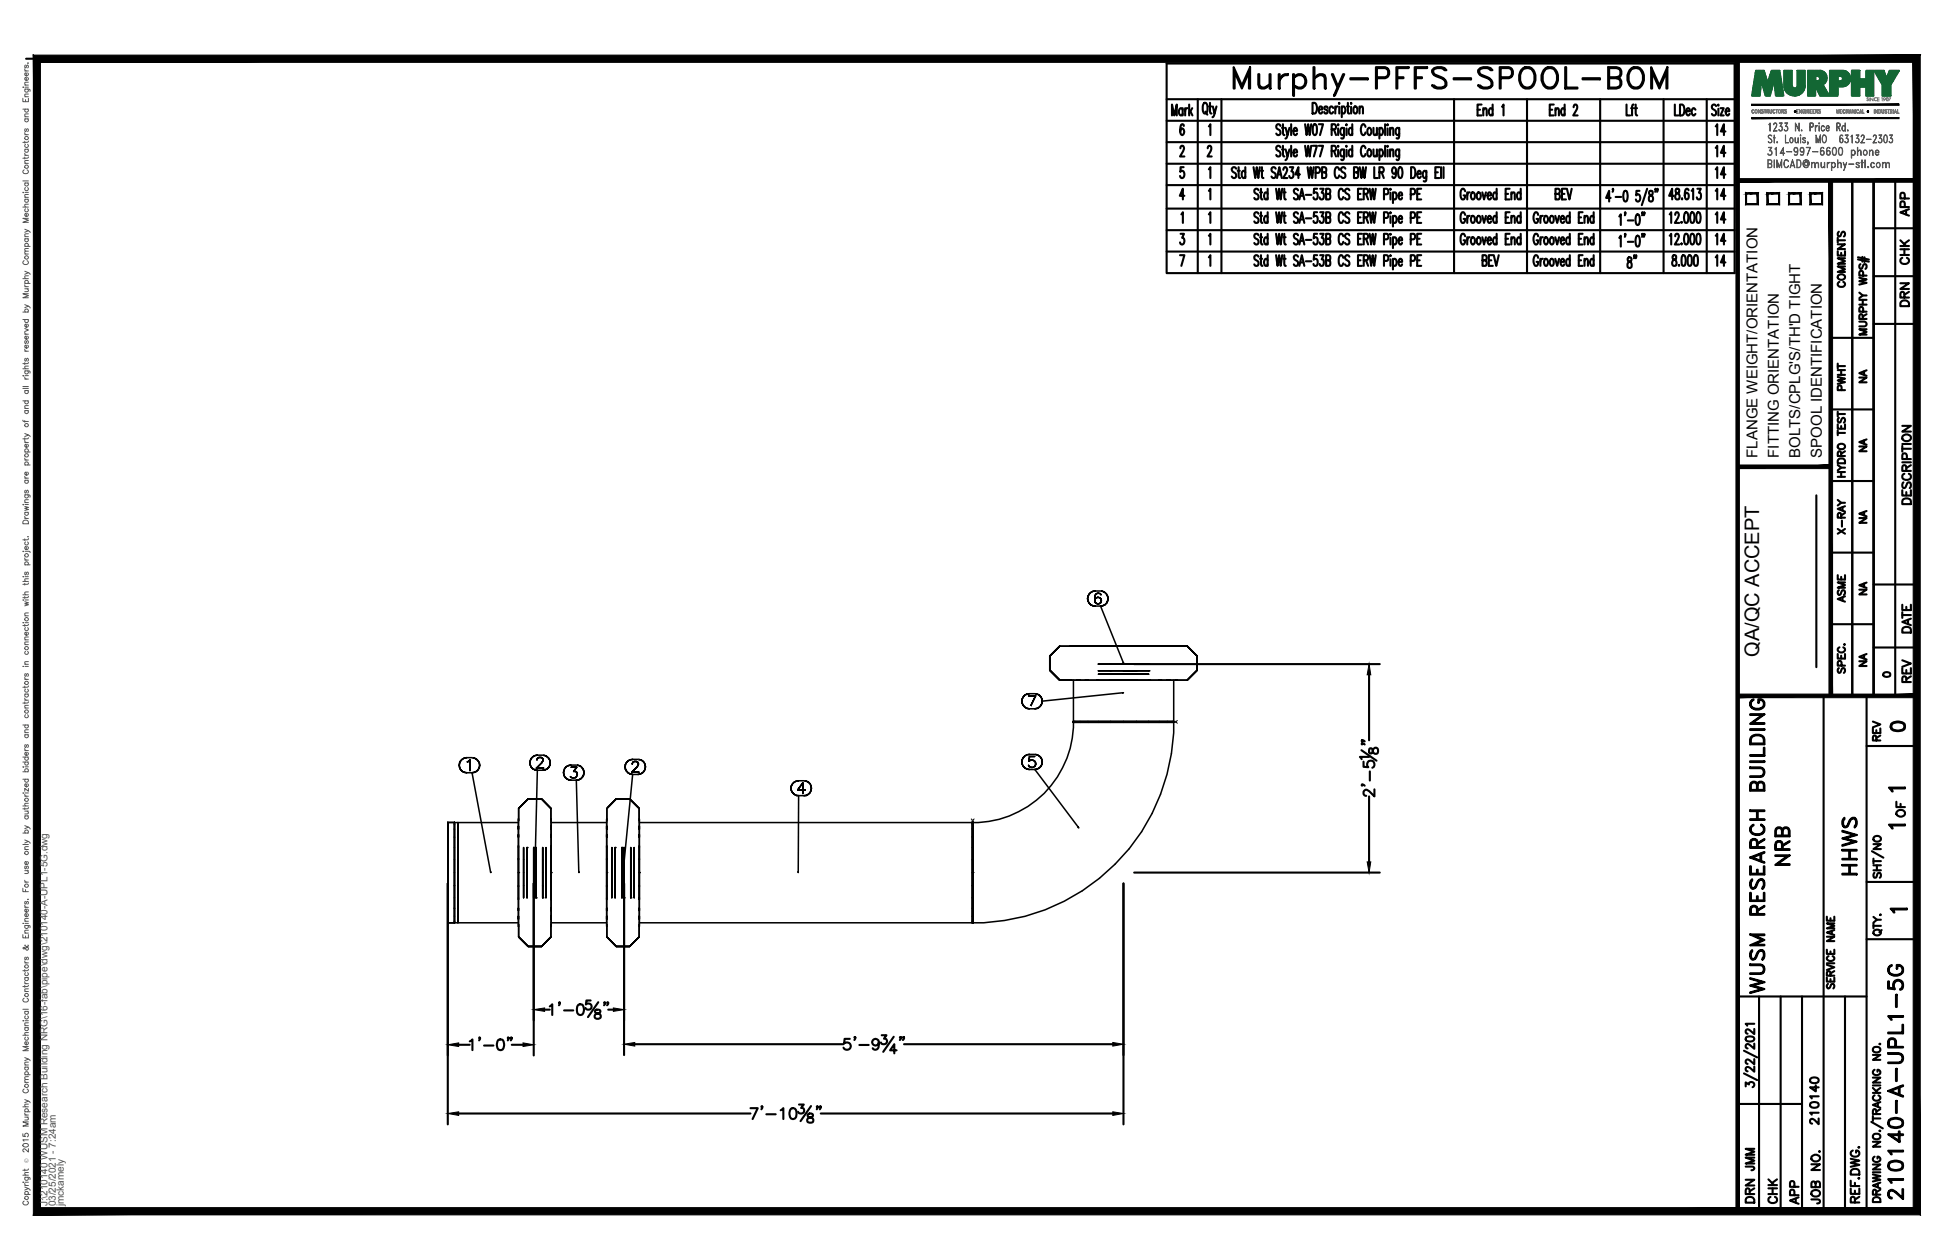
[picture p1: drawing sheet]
<svg xmlns="http://www.w3.org/2000/svg" width="432mm" height="279mm" viewBox="0 0 432 279" stroke-linecap="round" stroke-linejoin="round" font-family="sans-serif">
<defs><g id="words">
<text font-size="10.6" x="272.3" y="22.6">Murphy-PFFS-SPOOL-BOM</text>
<g font-size="6.6">
<text x="397.6" y="193" transform="rotate(-90 397.6 193)">NRB</text>
<text x="412.4" y="195.1" transform="rotate(-90 412.4 195.1)">HHWS</text>
<text x="391.9" y="221.5" transform="rotate(-90 391.9 221.5)">WUSM RESEARCH BUILDING</text>
<text x="422.6" y="267.1" transform="rotate(-90 422.6 267.1)">210140-A-UPL1-5G</text>
</g>
<g font-size="5.3">
<text x="379.2" y="31">14</text>
<text x="383.5" y="36" transform="rotate(-90 383.5 36)">14</text>
<text x="379.2" y="40.6">14</text>
<text x="383.5" y="45.5" transform="rotate(-90 383.5 45.5)">14</text>
<text x="383.5" y="50.8" transform="rotate(-90 383.5 50.8)">14</text>
<text x="383.5" y="55.4" transform="rotate(-90 383.5 55.4)">14</text>
<text x="363.7" y="60.7" transform="rotate(-90 363.7 60.7)">8&quot;</text>
<text x="383.5" y="60.3" transform="rotate(-90 383.5 60.3)">14</text>
<text x="417.7" y="163.3">0</text>
<text x="389.8" y="260.7" transform="rotate(-90 389.8 260.7)">JMM</text>
<text x="389.8" y="267.8" transform="rotate(-90 389.8 267.8)">DRN</text>
<text x="399.7" y="268.1" transform="rotate(-90 399.7 268.1)">APP</text>
</g>
<g font-size="4.9">
<text x="424" y="49" transform="rotate(-90 424 49)">APP</text>
<text x="424" y="59.6" transform="rotate(-90 424 59.6)">CHK</text>
<text x="409.9" y="64.9" transform="rotate(-90 409.9 64.9)">COMMENTS</text>
<text x="424" y="69.1" transform="rotate(-90 424 69.1)">DRN</text>
<text x="409.9" y="87.8" transform="rotate(-90 409.9 87.8)">PWHT</text>
<text x="424.4" y="112.9" transform="rotate(-90 424.4 112.9)">DESCRIPTION</text>
<text x="409.9" y="119.6" transform="rotate(-90 409.9 119.6)">X-RAY</text>
<text x="409.9" y="134.8" transform="rotate(-90 409.9 134.8)">ASME</text>
<text x="424.4" y="141.5" transform="rotate(-90 424.4 141.5)">DATE</text>
<text x="424.4" y="152.4" transform="rotate(-90 424.4 152.4)">REV</text>
<text x="417.7" y="165.5" transform="rotate(-90 417.7 165.5)">REV</text>
<text x="423" y="182.4" transform="rotate(-90 423 182.4)">OF</text>
<text x="403.9" y="250.5" transform="rotate(-90 403.9 250.5)">210140</text>
<text x="394.8" y="268.1" transform="rotate(-90 394.8 268.1)">CHK</text>
<text x="404.3" y="268.1" transform="rotate(-90 404.3 268.1)">JOB NO.</text>
</g>
<g font-size="4.4">
<text x="414.5" y="86.1" transform="rotate(-90 414.5 86.1)">NA</text>
<text x="414.5" y="101.2" transform="rotate(-90 414.5 101.2)">NA</text>
<text x="414.5" y="117.1" transform="rotate(-90 414.5 117.1)">NA</text>
<text x="414.5" y="133" transform="rotate(-90 414.5 133)">NA</text>
<text x="389.9" y="145.7" transform="rotate(-90 389.9 145.7)">QA/QC ACCEPT</text>
<text x="414.5" y="148.9" transform="rotate(-90 414.5 148.9)">NA</text>
</g>
<text font-size="4" x="416.3" y="151.3">0</text>
<g font-size="3.5">
<text x="417.3" y="176.7">1</text>
<text x="417.3" y="184.9">1</text>
<text x="417.7" y="203.6">1</text>
</g>
<g font-size="3.3">
<text x="389.5" y="101.5" transform="rotate(-90 389.5 101.5)">FLANGE WEIGHT/ORIENTATION</text>
<text x="394.3" y="101.5" transform="rotate(-90 394.3 101.5)">FITTING ORIENTATION</text>
<text x="399.1" y="101.5" transform="rotate(-90 399.1 101.5)">BOLTS/CPLG'S/TH'D TIGHT</text>
<text x="403.8" y="101.5" transform="rotate(-90 403.8 101.5)">SPOOL IDENTIFICATION</text>
</g>
<g font-size="2.2" fill="#545454">
<text x="10.5" y="267.5" transform="rotate(-90 10.5 267.5)">J:\210140 WUSM Research Building NRG\16-fab\pipe\dwg\210140-A-UPL1-5G.dwg</text>
<text x="12.4" y="267.5" transform="rotate(-90 12.4 267.5)">03/25/2021 - 7:24am</text>
<text x="14.1" y="267.4" transform="rotate(-90 14.1 267.4)">jmckamely</text>
</g>
<text font-size="1.3" fill="#545454" x="6.3" y="257.9" transform="rotate(-90 6.3 257.9)">Ó</text>
</g></defs>
<!-- layer: HP-HWS-WLD -->
<g fill="none" stroke="#000" stroke-width=".34">
<path d="M241.1 132.7l.1 .6-.1-.6M241.2 132.2l-.1 .5 .1-.5M241.2 133.3l.2 .4-.2-.4M241.4 131.8l-.2 .4 .2-.4M241.4 133.7l.4 .4-.4-.4M241.8 131.4l-.4 .4 .4-.4M241.8 134.1l.4 .2-.4-.2M242.2 131.1l-.4 .3 .4-.3M242.2 134.3l.6 .1-.6-.1M242.7 132.6v.5v-.5M242.8 131l-.6 .1 .6-.1M242.8 132l-.1 .6 .1-.6"/>
<path d="M242.8 132.8v.8zM242.8 133.6l.2 .2-.2-.2M242.8 134.4h1.2M242.8 131h1.2M243 131.6l-.2 .4 .2-.4M243 132.6l-.2 .2 .2-.2M243 133.8l.4 .1-.4-.1M243.4 131.6h-.4h.4M243.4 132.4l-.4 .2 .4-.2M243.4 133.9h.1M243.4 132.4h.1M243.4 133.9l.4-.1-.4 .1"/>
<path d="M243.6 131.6h-.2h.2M243.8 132.6l-.4-.2 .4 .2M243.8 133.8l.2-.2-.2 .2M243.9 131.6h-.3h.3M244 134.4l.5-.1-.5 .1M244 134.4l5 12.5M244 132.8l-.2-.2 .2 .2M244 131.9l-.1-.3 .1 .3M244 133.6l.1-.3-.1 .3M244 132.8l.1 .5zM244.5 131.1l-.5-.1 .5 .1M244.5 134.3l.4-.2-.4 .2"/>
<path d="M244.9 131.4l-.4-.3 .4 .3M244.9 134.1l.4-.4-.4 .4M245.3 131.8l-.4-.4 .4 .4M245.3 133.7l.2-.4-.2 .4M245.5 132.2l-.2-.4 .2 .4M245.5 133.3l.1-.6-.1 .6M245.6 132.7l-.1-.5 .1 .5M226.5 155.5l.1 .5-.1-.5M226.6 155l-.1 .5 .1-.5M226.6 156l.3 .4-.3-.4M226.9 154.5l-.3 .5 .3-.5M226.9 156.4l.3 .4-.3-.4"/>
<path d="M227.2 154.1l-.3 .4 .3-.4M227.2 156.8l.5 .3-.5-.3M227.7 153.9l-.5 .2 .5-.2M227.7 157.1l.5 .1-.5-.1M228 154.3h1.6h-1.6M228.2 153.8l-.5 .1 .5-.1M228.2 157.2h1.2M228.2 153.8h1.2M229.4 157.2l.5-.1-.5 .1M229.6 154.3l-1.2 2.4 1.2-2.4M229.9 153.9l-.5-.1 .5 .1M229.9 157.1l.5-.3-.5 .3"/>
<path d="M230.4 154.1l-.5-.2 .5 .2M230.4 156.8l.3-.4-.3 .4M230.7 154.5l-.3-.4 .3 .4M230.7 156.4l.3-.4-.3 .4M231 155l-.3-.5 .3 .5M231 156v-.5v.5M232.7 145.5l2.2-2.2-2.2 2.2v3.1v-3.1v3.1l2.2 2.2-2.2-2.2 2.2 2.2-2.2-2.2zM234.9 143.3l-2.2 2.2 2.2-2.2M234.9 150.8h2.7h-2.7M234.9 143.3h2.7M237.1 150.8h11.9zM237.6 143.3h-.5h.5"/>
<path d="M237.9 150.8v9.2h22.3v-9.2M238.7 143.3h-1.1h1.1M238.7 143.3h1.9zM240.6 143.3h2.5zM243.1 143.3h2.8zM243.5 143.3h5.5M243.5 147.3h11.1M243.5 148.7h11.1M245.9 150.8h17.3M245.9 143.3h3.1zM246.2 149.5h-2.7h2.7M248.9 153.6h.1l-18 1.9v-.5v.5"/>
<path d="M248.9 146.9l.1 .2zM249 143.3h5.6M249 149.5h-2.8h2.8M251.9 147.3h-2.9h2.9M251.9 148.7h-2.9h2.9M251.9 149.5h-2.9h2.9M254.6 150.8h-5.6h14.2M254.6 149.5h-2.7h2.7M255 143.3h-2.9h2.9M255 143.3h-.4h.4M257.5 143.3h-2.5h2.5M257.5 143.3h-.6h.6"/>
<path d="M259.4 143.3h-1.9h1.9M259.4 143.3h-.7h.7M260.5 143.3h-1.1h1.1M261 143.3h-.5h.5M263.2 143.3h-2.7h2.7M263.2 150.8l2.2-2.2-2.2 2.2M263.2 143.3l2.2 2.2-2.2-2.2 2.2 2.2v3.1l-2.2 2.2 2.2-2.2v-3.1v3.1v-3.1zM101.8 169.7l.1 .5-.1-.5M101.9 169.1l-.1 .6 .1-.6M101.9 170.2l.2 .5-.2-.5M102.1 168.7l-.2 .4 .2-.4M102.1 170.7l.4 .4-.4-.4"/>
<path d="M102.5 168.3l-.4 .4 .4-.4M102.5 171.1l.4 .2-.4-.2M102.9 168.1l-.4 .2 .4-.2M102.9 171.3l.5 .1-.5-.1M103.4 168l-.5 .1 .5-.1M103.4 171.4h1.2M103.4 168h1.2M103.6 168.9h.2h-.2M103.8 168.9l.4-.4-.4 .4M104.2 168.5v2.4v-2.4M104.6 171.4l.5-.1-.5 .1M104.6 171.4l4.1 22"/>
<path d="M105.1 168.1l-.5-.1 .5 .1M105.1 171.3l.5-.2-.5 .2M105.6 168.3l-.5-.2 .5 .2M105.6 171.1l.4-.4-.4 .4M106 168.7l-.4-.4 .4 .4M106 170.7l.2-.5-.2 .5M106.2 169.1l-.2-.4 .2 .4M106.2 170.2l.1-.5-.1 .5M106.3 169.7l-.1-.6 .1 .6M115 179.3v2.7M117.1 177.2l-2.1 2.1 2.1-2.1M117.1 177.2h2.9l2.1 2.1-2.1-2.1h-2.9l-2.1 2.1z"/>
<path d="M117.5 169.1v.6v-.6M117.5 168.6v.5v-.5M117.5 169.7l.3 .4-.3-.4M117.8 168.2l-.3 .4 .3-.4M117.8 170.1l.3 .4-.3-.4M118.1 167.8l-.3 .4 .3-.4M118.1 170.5l.5 .2-.5-.2M118.6 167.5l-.5 .3 .5-.3M118.6 170.7l.5 .1-.5-.1M118.9 170.3h1.6h-1.6M119 168.5v-.1v.1M119 168.4l.2-.2-.2 .2"/>
<path d="M119.1 167.5h-.5h.5M119.1 167.5h1.2M119.2 168.2v-.2v.2M119.2 168h.3h-.3M119.5 168h.4h-.4M119.9 168h.3h-.3M120 177.2h-2.9h2.9M120 169.2l-1.1 1.1 1.1-1.1M120.2 168l.1 .2-.1-.2M120.3 168.9l-.3 .3 .3-.3M120.3 168.2l.1 .2-.1-.2M120.3 170.8l.5-.1-.5 .1"/>
<path d="M120.3 170.8h-1.2l-.5 22.7v-.1M120.4 168.6l-.1 .3 .1-.3M120.4 168.4v.2v-.2M120.8 167.5h-.5h.5M120.8 170.7l.5-.2-.5 .2M121.3 167.8l-.5-.3 .5 .3M121.3 170.5l.4-.4-.4 .4M121.7 168.2l-.4-.4 .4 .4M121.7 170.1l.2-.4-.2 .4M121.9 168.6l-.2-.4 .2 .4M121.9 169.7v-.6v.6M121.9 169.1v-.5v.5"/>
<path d="M122.1 179.3l-2.1-2.1 2.1 2.1M122.1 179.3v28.5M124.9 171.3l.1 .6-.1-.6M125 170.8l-.1 .5 .1-.5M125 171.9l.2 .4-.2-.4M125.2 170.3l-.2 .5 .2-.5M125.2 172.3l.4 .4-.4-.4M125.6 170l-.4 .3 .4-.3M125.6 172.7l.5 .2-.5-.2M126.1 169.7l-.5 .3 .5-.3M126.1 172.9l.5 .1-.5-.1M126.4 172.1l.2 .3z"/>
<path d="M126.6 169.7h-.5h.5M126.6 173h1.1M126.6 169.7h1.1M126.6 170.1h1.2h-1.2M126.6 172.4l.7 .1zM127.2 171.1h.3h-.3M127.5 171.1h.2h-.2M127.6 172.4l-.3 .1 .3-.1M127.7 171.1l.1 .2-.1-.2M127.7 173l.6-.1-.6 .1M127.7 173l.6 20.4M127.8 170.1l-.6 1 .6-1"/>
<path d="M127.8 172.2l-.2 .2 .2-.2M127.8 171.3l.2 .3-.2-.3M128 171.6l-.2 .6zM128.3 169.7h-.6h.6M128.3 172.9l.5-.2-.5 .2M128.8 170l-.5-.3 .5 .3M128.8 172.7l.3-.4-.3 .4M129.1 170.3l-.3-.3 .3 .3M129.1 172.3l.3-.4-.3 .4M129.4 170.8l-.3-.5 .3 .5M129.4 171.9v-.6v.6M129.4 171.3v-.5v.5"/>
<path d="M134.5 179.3v28.5l2.1 2.1-2.1-2.1v-2.8M136.6 177.2l-2.1 2.1 2.1-2.1M136.6 177.2h3l2.1 2.1-2.1-2.1h-3l-2.1 2.1zM138.6 170v.5v-.5M138.6 169.5v.5v-.5M138.6 170.5l.3 .5-.3-.5M138.9 169.1l-.3 .4 .3-.4M138.9 171l.4 .4-.4-.4M139.3 168.7l-.4 .4 .4-.4M139.3 171.4l.4 .2-.4-.2M139.6 177.2h-3h3M139.7 168.5l-.4 .2 .4-.2"/>
<path d="M139.7 171.6l.5 .1-.5-.1M140 171.2h1.6h-1.6M140.2 169.4v-.1v.1M140.2 169.3l.1-.2-.1 .2M140.2 168.4l-.5 .1 .5-.1M140.2 168.4h1.2M140.3 169.1l.1-.1-.1 .1M140.4 169l.2-.1-.2 .1M140.6 168.9h.4h-.4M141 168.9l.3 .1-.3-.1M141.2 170.1l-1.2 1.1 1.2-1.1M141.3 169l.1 .1-.1-.1"/>
<path d="M141.4 169.8l-.2 .3 .2-.3M141.4 169.1l.1 .2-.1-.2M141.4 171.7l.5-.1-.5 .1M141.4 171.7h-1.2l-2.1 21.8v-.1M141.5 169.5l-.1 .3 .1-.3M141.5 169.3v.2v-.2M141.7 179.3l-2.1-2.1 2.1 2.1M141.7 179.3v28.5M141.9 168.5l-.5-.1 .5 .1M141.9 171.6l.5-.2-.5 .2M142.4 168.7l-.5-.2 .5 .2M142.4 171.4l.4-.4-.4 .4"/>
<path d="M142.8 169.1l-.4-.4 .4 .4M142.8 171l.2-.5-.2 .5M143 169.5l-.2-.4 .2 .4M143 170.5l.1-.5-.1 .5M143.1 170l-.1-.5 .1 .5M175.3 174.8l.1 .5-.1-.5M175.4 174.3l-.1 .5 .1-.5M175.4 175.3l.3 .5-.3-.5M175.7 173.8l-.3 .5 .3-.5M175.7 175.8l.4 .3-.4-.3M176.1 173.4l-.4 .4 .4-.4M176.1 176.1l.4 .3-.4-.3"/>
<path d="M176.5 173.2l-.4 .2 .4-.2M176.5 176.4h.5h-.5M176.8 175.2h1.7h-1.7M177 173.1l-.5 .1 .5-.1M177 173.1h1.2M178 173.6l-1.2 1.6 1.2-1.6M178 173.6v2.4v-2.4M178.2 176.4h.5h-.5M178.2 176.4h-1.2l-.1 17.1v-.1M178.7 173.2l-.5-.1 .5 .1M178.7 176.4l.5-.3-.5 .3M179.2 173.4l-.5-.2 .5 .2"/>
<path d="M179.2 176.1l.4-.3-.4 .3M179.6 173.8l-.4-.4 .4 .4M179.6 175.8l.2-.5-.2 .5M179.8 174.3l-.2-.5 .2 .5M179.8 175.3l.1-.5-.1 .5M179.9 174.8l-.1-.5 .1 .5M226.5 168.9l.1 .6-.1-.6M226.6 168.4l-.1 .5 .1-.5M226.6 169.5l.3 .5-.3-.5M226.9 168l-.3 .4 .3-.4M226.9 170l.3 .3-.3-.3M227.2 167.6l-.3 .4 .3-.4"/>
<path d="M227.2 170.3l.5 .2-.5-.2M227.7 167.4l-.5 .2 .5-.2M227.7 170.5l.5 .1-.5-.1M228.1 169.9l-.1-.2 .1 .2M228.1 168.8l.1-.1-.1 .1M228.2 167.3l-.5 .1 .5-.1M228.2 170.6h1.2M228.2 167.3h1.2M228.2 167.8l-.1 1 .1-1M228.2 170l-.1-.1 .1 .1M228.2 168.7l.3-.1-.3 .1M228.5 170.2l-.3-.2 .3 .2"/>
<path d="M228.5 168.6h.4h-.4M228.9 170.2h-.4h.4M228.9 168.6l.3 .1-.3-.1M229.2 170l-.3 .2 .3-.2M229.2 168.7l.3 .2-.3-.2M229.3 167.8h-1.1h1.1M229.4 170.6l.5-.1-.5 .1M229.4 170.6l9.7 13-.1-.1M229.5 169.8l-.3 .2 .3-.2M229.5 168.9l.1 .3-.1-.3M229.6 169.2l-.1 .6zM229.9 167.4l-.5-.1 .5 .1"/>
<path d="M229.9 170.5l.5-.2-.5 .2M230.4 167.6l-.5-.2 .5 .2M230.4 170.3l.3-.3-.3 .3M230.7 168l-.3-.4 .3 .4M230.7 170l.3-.5-.3 .5M231 168.4l-.3-.4 .3 .4M231 169.5v-.6v.6M231 168.9v-.5v.5M237.9 160.2h1.5h-1.5a22.1 22.1 0 0 1-22.2 22.2v22.2a44.4 44.4 0 0 0 44.5-44.4h-.4h.4M239.4 160.2h1.8h-1.8M241.2 160.2h2.3h-2.3M243.5 160.2h2.7h-2.7"/>
<path d="M246.2 160.2h2.8h-2.8M249 160.2h2.9h-2.9M251.9 160.2h2.7h-2.7M254.6 160.2h2.3h-2.3M256.9 160.2h1.8h-1.8M258.7 160.2h1.1h-1.1M99.3 182.4v.4zM99.3 182.7v1.2zM99.3 183.8v1.9zM99.3 185.6v2.3zM99.3 187.9v2.7v-2.7M99.3 190.6v2.9v-2.9"/>
<path d="M99.3 193.5v2.9zM99.3 196.4v2.7zM99.3 199.1v2.3zM99.3 196.4v8.2h15.6M99.3 182.4h1.4v22.3h-1.4zM99.3 187.9v8.5M100.7 182.4v.4zM100.7 182.7v1.2zM100.7 183.8v1.9zM100.7 185.6v2.3zM100.7 187.9v2.7v-2.7M100.7 190.6v2.9v-2.9"/>
<path d="M100.7 193.5v2.9zM100.7 196.4v2.7zM100.7 199.1v2.3zM101.5 182.4v.4v-.4M101.5 182.8v1.1v-1.1M101.5 183.9v1.8v-1.8M101.5 185.7v2.2v-2.2M101.5 187.9v2.7v-2.7M101.5 190.6v2.9v-2.9M101.5 193.5v2.9v-2.9M101.5 196.4v2.7v-2.7M101.5 199.1v2.3v-2.3"/>
<path d="M108.7 193.4l.1 .1zM114.9 190.4v3.1zM114.9 187.6v3zM114.9 181.6v6.3M114.9 199.1v6.3M114.9 196.4v3.1zM114.9 193.5v3.1zM114.9 182.4h-15.6v5.5M114.9 181.6h.1M114.9 181.6v23.8M116.1 199.1v-2.7v2.7M116.1 196.4v-2.9v2.9"/>
<path d="M116.1 193.5v-2.9v2.9M116.1 190.6v-2.7v2.7M116.8 196.4v2.7zM116.8 193.5v2.9zM116.8 193.5v-2.9v2.9M116.8 190.6v-2.7v2.7M116.8 187.9v11.2M118.3 196.4v2.7zM118.3 193.5v2.9zM118.3 193.5v-2.9v2.9M118.3 190.6v-2.7v2.7M118.3 187.9v11.2"/>
<path d="M118.8 187.9v2.7v-2.7M118.8 190.6v2.9v-2.9M118.8 193.5v2.9zM118.8 196.4v2.7zM118.8 187.9v11.2M120.3 187.9v2.7v-2.7M120.3 190.6v2.9v-2.9M120.3 193.5v2.9zM120.3 196.4v2.7zM120.3 187.9v11.2M121 187.9v2.7v-2.7M121 190.6v2.9v-2.9"/>
<path d="M121 193.5v2.9v-2.9M121 196.4v2.7v-2.7M122.1 181.6h.1M122.2 199.1v-2.7l-.1 9 .1-.4M122.2 190.4v3.1zM122.2 187.6v3zM122.2 181.6v6.3M122.2 193.5v3.1zM122.2 182.4h12.3M128.3 193.4v.1zM134.5 190.4v3.1zM134.5 187.6v3z"/>
<path d="M134.5 181.6v6.3M134.5 199.1v6.3M134.5 196.4v3.1zM134.5 193.5v3.1zM134.5 181.6h.1M135.6 199.1v-2.7v2.7M135.6 196.4v-2.9v2.9M135.6 193.5v-2.9v2.9M135.6 190.6v-2.7v2.7M136.3 196.4v2.7zM136.3 193.5v2.9zM136.3 193.5v-2.9v2.9"/>
<path d="M136.3 190.6v-2.7v2.7M136.3 187.9v11.2M137.9 196.4v2.7zM137.9 193.5v2.9zM137.9 193.5v-2.9v2.9M137.9 190.6v-2.7v2.7M137.9 187.9v11.2M138.3 187.9v2.7v-2.7M138.3 190.6v2.9v-2.9M138.3 193.5v2.9zM138.3 196.4v2.7zM138.3 187.9v11.2"/>
<path d="M139.8 187.9v2.7v-2.7M139.8 190.6v2.9v-2.9M139.8 193.5v2.9zM139.8 196.4v2.7zM139.8 187.9v11.2M140.6 187.9v2.7v-2.7M140.6 190.6v2.9v-2.9M140.6 193.5v2.9v-2.9M140.6 196.4v2.7v-2.7M141.7 181.6h.1M141.7 199.1v-2.7v9v-.4M141.7 190.4v3.1z"/>
<path d="M141.7 187.6v3zM141.7 181.6v6.3M141.7 193.5v3.1zM141.7 182.4h73.8v22.2h-73.8M215.7 182.4v22.2M99.3 201.4v1.7zM99.3 203.1v1.2zM99.3 204.2v.5zM99.3 204.6v.1M100.7 201.4v1.7zM100.7 203.1v1.2zM100.7 204.2v.5z"/>
<path d="M101.5 201.4v1.7v-1.7M101.5 203.1v1.1v-1.1M101.5 204.2v.4v-.4M114.9 205.4h.1M115 205v2.8l2.1 2.1-2.1-2.1zM115 207.8l2.1 2.1h2.9l2.1-2.1-2.1 2.1h-2.9zM117.1 209.9h2.9h-2.9M120 209.9l2.1-2.1-2.1 2.1M122.2 204.6h12.3M134.5 205.4h.1M134.5 207.8l2.1 2.1h3l2.1-2.1-2.1 2.1h-3zM136.6 209.9h3h-3"/>
<path d="M139.6 209.9l2.1-2.1-2.1 2.1"/>
</g>
<g fill="#000">
<circle cx="243.5" cy="148.7" r=".17"/>
<circle cx="243.5" cy="147.3" r=".17"/>
<circle cx="246.2" cy="148.7" r=".17"/>
<circle cx="246.2" cy="147.3" r=".17"/>
<circle cx="251.9" cy="147.3" r=".17"/>
<circle cx="251.9" cy="148.7" r=".17"/>
<circle cx="254.6" cy="148.7" r=".17"/>
<circle cx="254.6" cy="147.3" r=".17"/>
<circle cx="114.9" cy="193.5" r=".17"/>
<circle cx="116.8" cy="187.9" r=".17"/>
<circle cx="118.3" cy="187.9" r=".17"/>
<circle cx="118.8" cy="199.1" r=".17"/>
<circle cx="120.3" cy="199.1" r=".17"/>
<circle cx="122.2" cy="193.5" r=".17"/>
<circle cx="134.5" cy="193.5" r=".17"/>
<circle cx="136.3" cy="187.9" r=".17"/>
<circle cx="137.9" cy="187.9" r=".17"/>
<circle cx="138.3" cy="199.1" r=".17"/>
<circle cx="139.8" cy="199.1" r=".17"/>
<circle cx="141.7" cy="193.5" r=".17"/>
</g>
<g fill="none" stroke="#000" stroke-width=".22">
<path d="M237.8 160h.1zM237.8 160h11.2M238.2 160h-.4v.2h.4h-.4M238.3 160h-.1h.1M239.4 160h.1M241.2 160h.1M243.4 160h2.8h-2.7M243.5 160h.1M249 160h-2.8h2.8M249 160h3M252 160h7.9M260.3 160h-.4h.4v.2h-.4h.4"/>
<path d="M261 159.8l-.2 .2h-11.8h3M237.9 160.2h22.9l.2 .2M238.2 160.2h1.1zM239.3 160.2h1.8zM241.1 160.2h2.3zM243.4 160.2h2.8zM246.2 160.2h2.8h-2.8M252 160.2h.1M252 160.2h2.7h-2.7M254.7 160.2h.1M254.7 160.2h2.3h-2.3M257 160.2h.1"/>
<path d="M257 160.2h1.8h-1.8M258.8 160.2h.1M258.8 160.2h1.1h-1.1M259.9 160.2h.1M215.3 181.6l.2 .2v.6v-.1M215.5 193.5v-2.9v2.9M215.5 187.9v2.7zM215.5 185.6v2.3zM215.5 183.8v1.9zM215.5 182.7v1.2zM215.5 182.3v.5zM215.5 199.1v2.4z"/>
<path d="M215.5 196.4v2.7zM215.5 193.5v2.9zM215.5 193.5h.1M215.5 193.5v-11.2h.2v11.2M215.5 193.5v10.8M215.7 193.5v11.2h-.2v-.4M215.7 187.9v2.7zM215.7 185.6v2.3zM215.7 183.8v1.9zM215.7 182.7v1.2zM215.7 182.3v.5zM215.7 199.1v2.4z"/>
<path d="M215.7 196.4v2.7zM215.7 193.5v2.9zM215.7 193.5h.1M215.9 181.6l-.2 .2v.6v-.1M215.5 204.6v-.4v.5M215.5 203.1v1.2zM215.5 201.4v1.8zM215.7 204.6v-.4v.5M215.7 203.1v1.2zM215.7 201.4v1.8z"/>
</g>
<!-- layer: PS-BDR -->
<g fill="#000" stroke="#000" stroke-width=".22">
<path d="M388.3 26.1v.2l32.6-.2zM388.3 26.3l32.6-.2v.2z"/>
<path d="M388.3 23.1v.3l32.6-.3zM388.3 23.4l32.6-.3v.3z"/>
<path d="M7.4 12.2v257.2l1.6-1.6zM7.4 12.2l1.6 1.6v254zM7.4 12.2l1.6 1.6 416.6-1.6zM9 13.8l416.6-1.6-1.5 1.6zM425.6 12.2l-1.5 1.6 1.5 255.6zM424.1 13.8l1.5 255.6-1.5-1.6zM7.4 269.4h418.2l-1.5-1.6zM9 267.8h415.1l-416.7 1.6z"/>
</g>
<!-- layer: PS-BDR-T -->
<g fill="none" stroke="#000" stroke-width=".47">
<path d="M415.3 40v114.3h-4.7v-114.2v114.2h-4.8v-114.2M387 42.9h2.6v2.4h-2.6zM391.8 42.9h2.6v2.4h-2.6zM396.6 42.9h2.5v2.4h-2.5zM401.3 42.9h2.6v2.4h-2.6zM411.8 57.5l2.5 .5M411.8 57.1l2.5 .5M412.4 58.6a.59 .59 0 0 0-.3 .5 .59 .59 0 0 0 .4 .5l.3-.1 .3-.8 .4-.1a.64 .64 0 0 1 0 1M412.8 57v1M413.3 57.1v1M405.8 74.9h9.5M412.1 71.3l1.4 .1a.52 .52 0 0 1 .2 .6 .52 .52 0 0 1-.4 .4h-1.2"/>
<path d="M412.1 61.6l1.7 .4-1.7 .3 1.7 .4-1.7 .4M412.1 67.5h1.7M412.1 66.5h1.7M412.1 64.9l.8 .6M412.9 70.7l-.1-.9-.4-.1-.3 .3v.7h1.7M412.9 66.5v1M413 69.1l-.1-.9-.5-.1-.3 .3v.7h1.7M413 61.1l-.1-.9-.5-.1-.3 .3v.7h1.7M413.8 73h-1.7l1.7 .6-1.7 .6h1.7M413.8 65.5h-.9l-.8 .6M413.8 69.7l-.9 .5M405.8 90.8h9.5"/>
<path d="M407.4 94.1v1h1.6v-1M407.4 96h1.6M407.4 91.3v1.1M407.4 95.4v1.1M407.4 91.8h1.6M407.4 98.7a.79 .79 0 0 1 1-.3 .79 .79 0 0 1 .5 .9 .78 .78 0 0 1-1 .3 .78 .78 0 0 1-.5-.9zM407.6 92.7a.59 .59 0 0 0-.3 .5 .59 .59 0 0 0 .4 .5l.3-.1 .3-.8 .4-.1a.65 .65 0 0 1 0 1M408.1 94.5v.6M402.6 109.8v38.1M405.8 106.7h9.5M407.4 105.7h1.6M407.4 104.7h1.6"/>
<path d="M407.4 103.1l.7 .6M407.4 102a.9 .9 0 0 1 1.6 .2v.5h-1.6zM408.1 101.1l-.1-.9-.3-.1-.3 .3v.7h1.6M408.1 104.7v1M409 103.7h-.9l-.7 .6M409 100.1l-.9 .5M405.8 122.5h9.5M405.8 138.4h9.5M407.4 145v1h1.6v-1M407.6 148.2a.59 .59 0 0 0-.3 .5 .59 .59 0 0 0 .4 .5l.3-.2 .3-.7 .4-.1a.65 .65 0 0 1 0 1M407.7 143.5a.59 .59 0 0 0-.3 .7 .59 .59 0 0 0 .6 .5h.4a.59 .59 0 0 0 .6-.5 .59 .59 0 0 0-.4-.7M408.1 145.4v.6"/>
<path d="M408.2 147.6l-.1-.9-.4-.2-.3 .4v.7h1.6M408.8 142.9h.2z"/>
</g>
<!-- layer: PS-DIM -->
<path d="M5.8 13h419" fill="none" stroke="#000" stroke-width=".47"/>
<!-- layer: 0 -->
<g fill="none" stroke="#000" stroke-width=".47">
<path d="M415.3 40v114.3M420.1 40v114.3M415.3 50.6h9.5M415.3 61.2h9.5M415.3 71.8h9.5M415.3 129.6h9.5M415.3 143.6h9.5M386.6 238l2.9 1.5M386.6 233l2.9 1.5M387 230l.8-.2a.85 .85 0 0 1 1.1 .6 1.14 1.14 0 0 1-1.9 0zM388.9 236.5v1.1l-1-.8-.6-.2-.3 .3v.3l.4 .4M388.9 234.9v1.1l-1-.8-.6-.3-.3 .2v.5l.4 .3"/>
<path d="M388.9 231.4v1.2l-1-.8-.6-.3-.3 .2v.5l.4 .3M388.9 228.2v1.1l-1-.8-.6-.3-.3 .2v.5l.4 .3M388.9 227h-1.9l.3 .4M387 240.9v-.9l.7 .5a.59 .59 0 0 1 .9-.5 .59 .59 0 0 1-.1 1.1"/>
</g>
<g fill="#000" stroke="#000" stroke-width=".22">
<path d="M384.8 13l.8 255.6v-255.6zM384.8 13l.8 255.6h-.8z"/>
<path d="M385.2 39.6v.8l39.6-.8zM385.2 40.4l39.6-.8v.8z"/>
<path d="M424.5 40l.8 114.3v-114.3zM424.5 40l.8 114.3h-.8z"/>
<path d="M385.2 153.9v.8l39.6-.8zM385.2 154.7l39.6-.8v.8z"/>
</g>
<!-- layer: PS-LOGO -->
<g fill="none" stroke="#545454" stroke-width=".22">
<path d="M5.1 19.3h.1zM5.5 19.8h.9l.2 .1v.4M5.5 15.3v.3l.3 .1M5.5 18.9h.8M5.5 15.7h.8M5.5 19.3h.8M5.7 19.8a.38 .38 0 0 0-.1 .5 .38 .38 0 0 0 .6 0 .38 .38 0 0 0-.1-.5M5.7 14.4l-.2 .3v.3h.3l.1-.4 .2-.2 .2 .3-.2 .4M6.1 17.2a.38 .38 0 0 1 .1 .5 .38 .38 0 0 1-.6 0 .38 .38 0 0 1 .1-.5h.1v.7M6.1 16.2a.38 .38 0 0 1 .1 .5 .38 .38 0 0 1-.6 0 .38 .38 0 0 1 .1-.5h.1v.6M6.2 13.9v.1zM6.3 18.2l-.8 .1v.3l.2 .3"/>
<path d="M5.1 21.8v.7h1.2v-.7M5.1 24.2h1.2M5.4 37.7a.43 .43 0 0 0-.3 .5 .43 .43 0 0 0 .4 .3h.3a.43 .43 0 0 0 .5-.3 .43 .43 0 0 0-.3-.5M5.5 34v.3l.3 .1M5.5 29.4v.3l.3 .2M5.5 31.3v.4M5.5 34.8v.4M5.5 36.2h.8M5.5 34.4h.8M5.5 33.1h.8M5.5 29.9h.8M5.5 26.4h.8"/>
<path d="M5.5 25.9h.8M5.5 21.4h.8M5.7 33.1a.38 .38 0 0 0-.1 .5 .38 .38 0 0 0 .6 0 .38 .38 0 0 0-.1-.5M5.7 32a.4 .4 0 0 0-.1 .6 .4 .4 0 0 0 .6 0 .4 .4 0 0 0-.1-.6M5.7 28.6l-.2 .2v.3h.3l.1-.4 .2-.1 .2 .2-.2 .4M5.7 26.4a.38 .38 0 0 0-.1 .5 .38 .38 0 0 0 .6 0 .38 .38 0 0 0-.1-.5M5.7 24.2a.38 .38 0 0 0-.1 .6 .38 .38 0 0 0 .6 0 .38 .38 0 0 0-.1-.6M5.7 22.1v.4M6.3 35.6h-.8v.3l.2 .3M6.3 34.8l-.3 .3h-.9M6.3 31.3l-.3 .3h-.9M6.3 25.3h-.8v.3l.2 .3"/>
<path d="M6.3 20.9h-.8v.3l.2 .2M391.9 34.2l.2 .2M392 36.3l.6-.1v-.6l-.6-.1v1.6l.6-.1v-.6h-.6M392.1 30a.44 .44 0 0 1 .7 .2 .38 .38 0 0 0-.6-.2 .38 .38 0 0 0-.1 .5l.4 .3a.46 .46 0 0 1 .2 .7 .46 .46 0 0 1-.7-.1 .41 .41 0 0 0 .6 .1 .41 .41 0 0 0 0-.6l-.6-.4zM392.3 33.3a.53 .53 0 0 1 .5 .8 .53 .53 0 0 1-.9 0 .47 .47 0 0 0 .7 .2l.2-.3M392.4 27.2l-.1 1.9v-1.7l-.2 .2zM392.4 36.3l.3 .1v.6l-.8 .2v-1.8l.8 .2v.6l-.3 .2M392.5 33.4a.51 .51 0 0 1 .3 .5 .51 .51 0 0 1-.3 .5M392.7 32.8l-.7-.1h.8l-.5 .7M392.7 32.7l-.5 .7 .4 .1 .2 .3M393.1 30.5l.4 .1zM393.1 29l.8 .1h-.8l.7-1.3-.2-.5h-.2l-.3 .4 .1-.3a.39 .39 0 0 1 .6 0 .39 .39 0 0 1 0 .5l-.7 1.2"/>
<path d="M393.3 35.4v1.8zM393.3 29.9v1.8zM393.4 33l.4-.3v1.7l-.1-1.6zM393.9 35.4l.5 1.5 .6-1.5v1.8l-.1-1.4-.5 1.4-.5-1.4v1.4zM393.9 31.4l.1 .3zM393.9 31.5l.1 .1zM394.4 28.8l.1 .2M394.7 27.9a.55 .55 0 0 1 .4 .7 .55 .55 0 0 1-.7 .4l-.1-.3 .4 .3 .3-.4M394.7 33.9l.9 .1h-1l.7-1.3v1.7v-1.5l-.6 1.1M394.8 28l.2 .5-.2 .5M395 27.3l-.6-.1h.6l-.3 .8M395 27.2l-.4 .8 .4 .1v.3"/>
<path d="M395.5 28.8l.2 .2M395.7 35.5a.47 .47 0 0 1 .7 .3l-.3-.3h-.3a1.08 1.08 0 0 0 0 1.6h.3l.3-.3a.44 .44 0 0 1-.4 .4 .44 .44 0 0 1-.5-.4l-.1-.7zM395.8 29.9v1.7l.7 .1h-.7zM395.8 27.9a.55 .55 0 0 1 .5 .7 .55 .55 0 0 1-.7 .4l-.1-.3 .4 .3 .4-.4M396 28l.3 .5-.3 .5M396 33.6l1.2 .1zM396.2 27.3l-.6-.1h.7l-.5 .8M396.2 27.2l-.4 .8 .3 .1 .2 .3M396.9 30.6a.57 .57 0 0 1 .7 .4 .57 .57 0 0 1-.4 .7l-.3-.1-.2-.4zM396.9 36.8h.8M397 30.6a.52 .52 0 0 1 .4 .5 .52 .52 0 0 1-.4 .5l-.2-.4zM397 36.7h.7"/>
<path d="M397.3 35.4l.6 1.8-.6-1.5-.5 1.5zM397.7 33.3l.3 .4 .3-.1 .2-.3M397.7 33.1l.3-.3h.3l.2 .3M397.8 34.3h.5M397.9 30.5l.1 1 .3 .1 .3-.2-.3 .3-.3-.1-.1-.2zM398 27.2l.8 1.6v-1.6v1.9l-.8-1.6v1.6zM398 32.8l-.3 .4 .3 .5M398.2 32.8a1.22 1.22 0 0 1 .1 1.6M398.3 35.4h.5a1.05 1.05 0 0 1 0 1.8h-.5zM398.3 35.5a.84 .84 0 0 1 .9 .5 .84 .84 0 0 1-.2 .9l-.7 .2zM398.5 33.5l-.2 .2a.49 .49 0 0 1-.6-.2 .49 .49 0 0 1 .1-.6 .49 .49 0 0 1 .7 0v.4a.81 .81 0 0 1-.5 1.1l-.3-.2 .1 .2M398.5 33.3l-.3 .4"/>
<path d="M398.6 30.5v1.2zM399 30l.1-.1v.3zM399.1 33.3l.3 .4 .3-.1 .1-.3M399.1 33.1l.3-.3h.3l.1 .3M399.1 30h.1M399.1 30.5v1.2zM399.1 34.3h.6M399.4 28.8v.3l-.1-.1zM399.4 28.9h.1M399.4 32.8a.51 .51 0 0 0-.3 .4 .51 .51 0 0 0 .3 .5M399.5 32.8a1.22 1.22 0 0 1 .1 1.6M399.6 31.5h.6"/>
<path d="M399.6 30.8l.6 .6-.2 .3-.4-.1v-.2l.1 .2M399.6 30.7h.6M399.7 30.6v.3M399.8 33.5l-.1 .2a.5 .5 0 0 1-.7-.5 .5 .5 0 0 1 .7-.4l.2 .5a.83 .83 0 0 1-.5 1.1l-.3-.2 .1 .2M399.8 33.3l-.3 .4M399.9 35.6a.74 .74 0 0 1 1 .2 .74 .74 0 0 1-.1 1l-.1-1 .1 .9a.68 .68 0 0 0-.3-1.2 .68 .68 0 0 0-.8 .9 .66 .66 0 0 0 .4 .7 .66 .66 0 0 0 .7-.2 .7 .7 0 0 1-.9 .1 .7 .7 0 0 1-.2-.8zM400 36l.2-.2 .4 .1 .1 .2-.5-.2-.2 .3 .1 .4 .4 .1 .2-.2-.1 .2-.4 .1-.2-.2zM400.1 30.6l.1 .2-.2-.3-.4 .1v.2l.6 .5M400.1 31.2v.4M400.7 31.5h.1M400.8 31.9l-.1-.5 .1 .4-.2 .2M400.8 31.7v.1"/>
<path d="M401.3 28.1l.6-.1v-.6l-.6-.1-.1 1.8v-1.9h.5l.2 .4v.4l-.2 .2h-.4M401.3 32.7l-.7 1.7 .7-1.7h-.9l.9 .1M401.6 36v1.2zM401.8 33.6l1.2 .1zM401.8 36.1h.5l.1 1.1-.2-1-.3-.1-.3 .3zM402.4 27.8v1.3zM402.5 29.9l.5 1.5 .5-1.5v1.8l-.1-1.4-.4 1.4-.4-1.4-.1 1.4zM402.6 36.1h.4l.1 1.1-.1-1-.3-.1-.3 .3zM402.6 27.9l.3-.1-.3 .2-.2 .4zM403.2 27.2l.1 .1v.2zM403.2 27.3h.1M403.2 27.8l.1 1.3z"/>
<path d="M403.5 34l.4 .4 .3-.1 .1-.3M403.5 33.8l.4-.4 .3 .1 .1 .3M403.6 36l.2 1 .3 .1 .3-.2-.3 .3-.4-.1zM403.7 32.8h.5M403.8 32.8l-.2 .2a1.17 1.17 0 0 0 .2 1.4M403.8 27.9l.4-.1 .2 .4-.2-.3a.54 .54 0 0 0-.4 .6 .54 .54 0 0 0 .4 .5l.2-.3-.2 .4h-.2l-.3-.5zM403.8 33.4l-.3 .5M404.1 33.4l.2 .5-.2 .5M404.1 30l.2-.1a.95 .95 0 0 1 .6 .9 .95 .95 0 0 1-.6 .9 1.24 1.24 0 0 1-.2-1.7zM404.1 30.1l.2-.1a.87 .87 0 0 1 .5 .8 .87 .87 0 0 1-.5 .8 1.19 1.19 0 0 1-.2-1.5zM404.2 32.8l.1 .1-.4-.2a1.42 1.42 0 0 0-.2 1.7 .49 .49 0 0 0 .6-.2 .49 .49 0 0 0-.1-.7 .49 .49 0 0 0-.7 .1M404.4 36l.1 1.2z"/>
<path d="M404.8 28.4h.6l-.2-.5a.54 .54 0 0 0-.4 .6 .54 .54 0 0 0 .4 .5l.2-.3-.2 .4a.63 .63 0 0 1-.4-.6 .63 .63 0 0 1 .4-.7l.3 .7h-.7M404.9 34l.3 .4 .3-.1 .2-.3M404.9 33.8l.3-.4 .3 .1 .2 .3M405 36l.1 1.2zM405.1 32.8h.5M405.1 32.8l-.1 .2a1.17 1.17 0 0 0 .2 1.4M405.2 33.4l-.3 .5M405.3 36.1l.3-.1-.5 .5zM405.4 33.4l.3 .5-.3 .5M405.5 32.8l.2 .1a.36 .36 0 0 0-.6-.1l-.2 .6v.8l.2 .2a.49 .49 0 0 0 .6-.2 .49 .49 0 0 0-.1-.7 .49 .49 0 0 0-.7 .1M406 36v1.8zM406.2 36.1a.53 .53 0 0 1 .7 .5 .53 .53 0 0 1-.7 .5l-.2-.2 .3 .2a.51 .51 0 0 0 .5-.5 .51 .51 0 0 0-.5-.5l-.3 .2z"/>
<path d="M406.3 32.8l.4-.1a1.13 1.13 0 0 1 0 1.7h-.1a1.28 1.28 0 0 1-.3-1.6zM406.3 34.3h.6M406.3 32.8h.6M406.4 32.8l-.2 .6 .2 1M406.8 32.8l.2 .6-.2 1M407.2 28.1l.6-.1v-.6l-.6-.1-.1 1.8v-1.9l.7 .1 .1 .7-.3 .2h-.4M407.3 35.4l.1 1.8zM407.5 28.2l.4 .9-.3-.9M407.6 36.1h.5l.1 1.1-.2-1-.3-.1-.3 .3zM407.7 32.8l.3-.1a1.13 1.13 0 0 1 0 1.7h-.1a1.28 1.28 0 0 1-.2-1.6zM407.7 34.3h.5M407.7 32.8h.5"/>
<path d="M407.8 32.8l-.2 .6 .2 1M407.8 31.3l.3 .3 .4-.3M407.8 31l.3-.3 .4 .3M408 30.1h.4M408 30l-.1 .3a1.28 1.28 0 0 0 .2 1.3M408.1 30.7l-.3 .4M408.2 32.8l.2 .6-.2 1M408.2 30.7l.3 .4-.3 .5M408.4 30l.1 .2a.33 .33 0 0 0-.5-.2l-.2 .7 .2 .9a.48 .48 0 0 0 .5-.5 .48 .48 0 0 0-.5-.4l-.2 .1M408.5 27.9l.3-.1 .2 .3-.2-.2a.54 .54 0 0 0-.5 .6 .54 .54 0 0 0 .5 .5l.2-.2-.2 .3-.5-.3zM409 27.2l.1 1.9zM409 37l-.5-1 .5 1.2"/>
<path d="M409 31.4l.1 .2M409.2 30.7l.4 .1 .1 .2M409.3 30.6a.53 .53 0 0 1 .4 .6 .53 .53 0 0 1-.7 .4v-.2a.36 .36 0 0 0 .6 .1l.1-.2M409.3 36l-.6 1.8zM409.4 30.7l.3 .4-.3 .5M409.6 28.8v.3zM409.6 28.9v.1zM409.6 30l-.6-.1h.7l-.4 .8M409.6 29.9l-.4 .8M409.8 36.4h1.1zM410.4 33.3v1.7zM410.6 33.3a.53 .53 0 0 1 .7 .6 .53 .53 0 0 1-.7 .5l-.2-.2 .3 .2a.51 .51 0 0 0 .5-.5 .51 .51 0 0 0-.5-.6l-.3 .2z"/>
<path d="M410.6 29.9l-.1 1.8v-1.6l-.2 .2zM411.3 31.4l.2 .2M411.5 37h.6M411.5 36.4l.6 .3v.2a.38 .38 0 0 1-.3 .3 .38 .38 0 0 1-.4-.3l.2 .2M411.5 36.2h.6M411.6 36.1v.3M411.6 30.6a.52 .52 0 0 1 .5 .6 .52 .52 0 0 1-.7 .4l-.1-.2a.36 .36 0 0 0 .6 .1l.2-.2M411.7 32.7l.1 1.7zM411.8 30.7l.3 .4-.1 .3-.2 .2M412 36.1l.1 .2a.38 .38 0 0 0-.3-.3 .38 .38 0 0 0-.4 .3l.7 .5M412 36.7v.4M412 33.3h.5v1.1v-.8l-.2-.3-.5 .3z"/>
<path d="M412 30l-.6-.1h.7l-.5 .8M412 29.9l-.4 .8 .3 .1 .2 .2M412.5 36l.5 .1zM412.5 31.6l.8 .1h-.8l.7-1.3-.2-.4h-.2l-.3 .3 .1-.2a.39 .39 0 0 1 .6-.1 .39 .39 0 0 1 0 .6l-.7 1.1M412.7 35.4l.1 1.8zM413.2 33.3a.54 .54 0 0 1 .7 .6 .54 .54 0 0 1-.7 .5l-.2-.5zM413.4 35.4l.1 1.8zM413.7 30.8l1 .1zM414 36.9l.2 .1-.1 .2zM414 37l.1 .1zM414.4 33.3v1.1zM414.6 33.3h.5l.1 1.1-.1-1-.3-.1-.4 .3z"/>
<path d="M414.7 36.3l.3-.3 .4 .1v.3v-.2a.46 .46 0 0 0-.7 .4 .46 .46 0 0 0 .7 .4v-.1l-.2 .3a.59 .59 0 0 1-.5-.3 .59 .59 0 0 1 0-.6zM415.2 31.6l.8 .1h-.9a1.94 1.94 0 0 0 .8-1.4l-.2-.3h-.3l-.2 .3 .1-.2 .4-.2 .2 .5-.7 1.3M415.7 33.8h.7l-.2-.5a.48 .48 0 0 0-.5 .6 .48 .48 0 0 0 .6 .4l.1-.2-.1 .3a.53 .53 0 0 1-.6-.5 .53 .53 0 0 1 .6-.6l.2 .6h-.8M416 36.3l.1-.2a.53 .53 0 0 1 .7 .5 .53 .53 0 0 1-.7 .5l-.1-.2zM416.4 31.4l.2 .2M416.7 30.6a.53 .53 0 0 1 .5 .6 .53 .53 0 0 1-.7 .4l-.2-.2 .5 .2 .3-.3M416.9 30.7l.2 .4-.2 .5M417.1 30l-.6-.1h.6l-.4 .8M417.1 29.9l-.5 .8 .4 .1 .1 .2M417.3 36l.1 1.2zM417.5 36.1h.5l.1 1.1-.1-.8-.2-.3-.4 .3zM417.7 30l.3-.1a1.32 1.32 0 0 1 0 1.8l-.3-.1-.2-.7z"/>
<path d="M417.7 31.5h.5M417.7 30.1h.5M417.8 30l-.2 .7 .2 .9M418.2 30l.1 .7-.1 .9M418.3 36.1h.4l.1 1.1-.1-1-.3-.1-.3 .3zM418.8 31.4l.2 .2M419.1 30.6a.53 .53 0 0 1 .4 .6 .53 .53 0 0 1-.7 .4v-.2a.36 .36 0 0 0 .6 .1l.1-.2M419.3 30.7l.2 .4-.2 .5M419.4 30l-.6-.1h.7l-.4 .8M419.4 29.9l-.4 .8 .4 .1 .1 .2M5.1 42.7h.1zM5.1 45.9h1.2"/>
<path d="M5.1 40.1h1.2M5.4 57.8a.43 .43 0 0 0-.3 .5 .43 .43 0 0 0 .4 .4h.3a.43 .43 0 0 0 .5-.4 .43 .43 0 0 0-.3-.5M5.5 50.8l.8 .4-.8 .3M5.5 56.3h.8M5.5 54.6h1.2M5.5 52.9h.8M5.5 52.5h.8M5.5 44.2h.8M5.5 43.8h.8M5.5 40.6h.8M5.5 42.7h.8M5.7 54.6a.38 .38 0 0 1-.1-.5 .38 .38 0 0 1 .6 0 .38 .38 0 0 1-.1 .5"/>
<path d="M5.7 52.9a.38 .38 0 0 0-.1 .6 .38 .38 0 0 0 .6 0 .38 .38 0 0 0-.1-.6M5.7 46.3a.38 .38 0 0 0-.1 .6 .38 .38 0 0 0 .6 0 .38 .38 0 0 0-.1-.6M5.7 44.2a.38 .38 0 0 0-.1 .5 .38 .38 0 0 0 .6 0 .38 .38 0 0 0-.1-.5M5.7 41.6a.38 .38 0 0 0-.1 .6 .38 .38 0 0 0 .6 0 .38 .38 0 0 0-.1-.6M5.7 40.6a.38 .38 0 0 0-.1 .5 .38 .38 0 0 0 .6 0 .38 .38 0 0 0-.1-.5M6.1 47.3a.38 .38 0 0 1 .1 .6 .38 .38 0 0 1-.6 0 .38 .38 0 0 1 .1-.6h.1v.7M6.3 55.7l-.8 .1v.2l.2 .3M6.3 55.1h-.8v.3l.2 .3M6.3 51.8l-.8 .1v.3l.2 .3M6.3 51.2l.4 .4M6.3 48.4h-1.2l1.2 .4-1.2 .5h1.2M6.3 45.3h-.8v.3l.2 .3"/>
<path d="M6.3 43.1l-.8 .1v.3l.2 .3M5.1 70.9h1.2M5.1 69.2h1.2M5.1 61.8h1.2M5.5 77.4v.3l.3 .2M5.5 73.7v.2l.3 .2M5.5 72.8l.8 .4-.8 .3M5.5 67.5l.8 .4-.8 .3M5.5 63.1v.3l.3 .2M5.5 60.1l.8 .4-.8 .3M5.5 77.9h.8M5.5 74.1h.8"/>
<path d="M5.5 64h.8M5.5 63.6h.8M5.5 62.9h1.2M5.7 79.4l-.2 .3v.3h.3l.1-.4 .2-.2 .2 .3-.2 .4M5.7 75.6l-.2 .2v.3h.3l.1-.4 .2-.1 .2 .2-.2 .4M5.7 70.9a.38 .38 0 0 0-.1 .5 .38 .38 0 0 0 .6 0 .38 .38 0 0 0-.1-.5M5.7 69.2a.38 .38 0 0 1-.1-.6 .38 .38 0 0 1 .6 0 .38 .38 0 0 1-.1 .6M5.7 62.9a.38 .38 0 0 1-.1-.6 .38 .38 0 0 1 .6 0 .38 .38 0 0 1-.1 .6M6 64l.3 .3-.1 .3-.7 .1M6.1 76.5a.38 .38 0 0 1 .1 .6 .38 .38 0 0 1-.6 0 .38 .38 0 0 1 .1-.6h.1v.7M6.1 74.5a.38 .38 0 0 1 .1 .6 .38 .38 0 0 1-.6 0 .38 .38 0 0 1 .1-.6h.1v.7M6.1 71.9a.38 .38 0 0 1 .1 .5 .38 .38 0 0 1-.6 0 .38 .38 0 0 1 .1-.5h.1v.6"/>
<path d="M6.3 67.9l.4 .4M6.3 65.1h-1.2l1.2 .5-1.2 .4h1.2M6.3 61.2h-.8v.3l.2 .3M6.3 60.5l.4 .4M5.1 93.2l.2 .3h1M5.1 83.3h.1zM5.1 88.9h1.2M5.1 86.1h1.2M5.1 85.7h1.2M5.1 81.8h1.2M5.5 97.6v.3l.3 .2M5.5 96.1l.8 .4-.8 .3"/>
<path d="M5.5 83.6v.3l.3 .2M5.5 82.2l1 .1 .1 .4M5.5 80.4v.4M5.5 93.2v.4M5.5 97.1v.4M5.5 98.1h.8M5.5 91h.8M5.5 90.6h.8M5.5 86.6h.8M5.5 84.1h.8M5.5 83.3h.8M5.7 91a.38 .38 0 0 0-.1 .6 .38 .38 0 0 0 .6 0 .38 .38 0 0 0-.1-.6"/>
<path d="M5.7 88.9a.38 .38 0 0 0-.1 .5 .38 .38 0 0 0 .6 0 .38 .38 0 0 0-.1-.5M5.7 86.6a.38 .38 0 0 0-.1 .6 .38 .38 0 0 0 .6 0 .38 .38 0 0 0-.1-.6M5.7 82.2a.38 .38 0 0 0-.1 .6 .38 .38 0 0 0 .6 0 .38 .38 0 0 0-.1-.6M6.1 98.5a.38 .38 0 0 1 .1 .6 .38 .38 0 0 1-.6 0 .38 .38 0 0 1 .1-.6h.1v.7M6.3 97.1l-.3 .2h-.9M6.3 96.5l.4 .3M6.3 89.9l-.8 .1v.3l.2 .3M6.3 81.2h-.8v.3l.2 .3M6.3 80.4l-.3 .2h-.9M5.1 111.9h.1zM5.2 115.6a.69 .69 0 0 1 1.1 .1v.4h-1.2zM5.5 114.5v.3l.3 .2"/>
<path d="M5.5 112.3l.8 .2-.8 .2 .8 .3-.8 .2M5.5 109.7h.9l.2 .1v.5M5.5 105.6v.3l.3 .1M5.5 101.6v.2l.3 .2M5.5 119.5v.4M5.5 115h.8M5.5 113.6h.8M5.5 111.4h.8M5.5 106.5h.8M5.5 106h.8M5.5 103.1h1.2M5.5 102h.8"/>
<path d="M5.5 100.2h1.2M5.5 111.9h.8M5.7 113.6a.38 .38 0 0 0-.1 .6 .38 .38 0 0 0 .6 0 .38 .38 0 0 0-.1-.6M5.7 109.7a.4 .4 0 0 0-.1 .6 .4 .4 0 0 0 .6 0 .4 .4 0 0 0-.1-.6M5.7 108.7l-.2 .3v.3h.3l.1-.4 .2-.2 .2 .3-.2 .3M5.7 106.5a.38 .38 0 0 0-.1 .6 .38 .38 0 0 0 .6 0 .38 .38 0 0 0-.1-.6M5.7 103.1a.38 .38 0 0 1-.1-.5 .38 .38 0 0 1 .6 0 .38 .38 0 0 1-.1 .5M5.7 100.2a.4 .4 0 0 1-.1-.6 .4 .4 0 0 1 .6 0 .4 .4 0 0 1-.1 .6M6.1 104.7a.38 .38 0 0 1 .1 .5 .38 .38 0 0 1-.6 0 .38 .38 0 0 1 .1-.5h.1v.7M6.2 119h.1M6.3 119.4l-.3 .3h-.9M6.3 110.8l-.8 .1v.3l.2 .2"/>
<path d="M5.1 138.1h.1zM5.1 133h.1zM5.1 127.9h.1zM5.1 122.2h.1zM5.1 131.9h1.2M5.1 128.9h1.2M5.5 133.4l.8 .3-.8 .2 .8 .2-.8 .3M5.5 123.7v.3l.3 .2M5.5 129.4v.3M5.5 132.3v.4M5.5 138.5v.4M5.5 136.6h.8"/>
<path d="M5.5 125.3h1.2M5.5 124.2h.8M5.5 122.2h1l.2 .3M5.5 138.1h.8M5.5 133h.8M5.5 127.9h.8M5.7 139.2a.38 .38 0 0 0-.1 .5 .38 .38 0 0 0 .6 0 .38 .38 0 0 0-.1-.5M5.7 126.9l-.2 .2v.3h.3l.1-.4 .2-.1 .2 .2-.2 .4M5.7 125.3a.38 .38 0 0 1-.1-.6 .38 .38 0 0 1 .6 0 .38 .38 0 0 1-.1 .6M5.7 120.2a.38 .38 0 0 0-.1 .5 .38 .38 0 0 0 .6 0 .38 .38 0 0 0-.1-.5M6.1 121.2a.38 .38 0 0 1 .1 .5 .38 .38 0 0 1-.6 0 .38 .38 0 0 1 .1-.5h.1v.7M6.3 138.4l-.3 .3h-.9"/>
<path d="M6.3 135.9l-.8 .1v.3l.2 .3M6.3 132.2l-.3 .3h-.9M6.3 131.3h-.8v.3l.2 .3M6.3 129.3l-.3 .3h-.9M6.3 128.3l-.8 .1v.3l.2 .2M5.1 147.8h.1zM5.5 154.8v.3l.3 .2M5.5 150.2v.3l.3 .2M5.5 152.1v.5M5.5 155.6v.5M5.5 157h.8M5.5 155.3h.8"/>
<path d="M5.5 153.9h.8M5.5 150.7h.8M5.5 147.3h.8M5.5 142.9h.8M5.5 141.9h.8M5.5 147.8h.8M5.7 158.5a.38 .38 0 0 0-.1 .5 .38 .38 0 0 0 .6 0 .38 .38 0 0 0-.1-.5M5.7 153.9a.38 .38 0 0 0-.1 .6 .38 .38 0 0 0 .6 0 .38 .38 0 0 0-.1-.6M5.7 152.8a.38 .38 0 0 0-.1 .6 .38 .38 0 0 0 .6 0 .38 .38 0 0 0-.1-.6M5.7 149.4l-.2 .2v.3h.3l.1-.4 .2-.1 .2 .2-.2 .4M5.7 144.4a.38 .38 0 0 0-.1 .6 .38 .38 0 0 0 .6 0 .38 .38 0 0 0-.1-.6M6.1 140.2a.38 .38 0 0 1 .1 .6 .38 .38 0 0 1-.6 0 .38 .38 0 0 1 .1-.6h.1v.7"/>
<path d="M6.3 156.4h-.8v.3l.2 .3M6.3 155.6l-.3 .3h-.9M6.3 152.1l-.3 .3h-.9M6.3 146.7l-.8 .1v.3l.2 .2M6.3 142.4h-.8v.3l.2 .2M6.3 141.3h-.8v.3l.2 .3M5.1 175.8h.1zM5.1 170h.1zM5.1 178.7h1.2M5.1 172.8h1.2M5.1 171.1h1.2M5.1 169h1.2"/>
<path d="M5.1 167.9h1.2M5.1 160.8h1.2M5.5 176.1v.3l.3 .2M5.5 166v.3l.3 .1M5.5 179.1v.4M5.5 179.9h.8M5.5 176.6h.8M5.5 166.4h.8M5.5 162.9h.8M5.5 162.5h.8M5.5 175.8h.8M5.5 170h.8"/>
<path d="M5.7 172.8a.38 .38 0 0 0-.1 .5 .38 .38 0 0 0 .6 0 .38 .38 0 0 0-.1-.5M5.7 171.1a.38 .38 0 0 1-.1-.5 .38 .38 0 0 1 .6 0 .38 .38 0 0 1-.1 .5M5.7 169a.38 .38 0 0 0-.1 .5 .38 .38 0 0 0 .6 0 .38 .38 0 0 0-.1-.5M5.7 167.9a.4 .4 0 0 0-.1 .6 .4 .4 0 0 0 .6 0 .4 .4 0 0 0-.1-.6M5.7 165.1l-.2 .2v.4h.3l.1-.4 .2-.2 .2 .2-.2 .5M5.7 162.9a.38 .38 0 0 0-.1 .6 .38 .38 0 0 0 .6 0 .38 .38 0 0 0-.1-.6M5.7 160.8a.38 .38 0 0 0-.1 .5 .38 .38 0 0 0 .6 0 .38 .38 0 0 0-.1-.5M6 179.9l.3 .4-.3 .2h-.5M6.1 173.8a.38 .38 0 0 1 .1 .6 .38 .38 0 0 1-.6 0 .38 .38 0 0 1 .1-.6h.1v.7M6.1 166.8a.38 .38 0 0 1 .1 .6 .38 .38 0 0 1-.6 0 .38 .38 0 0 1 .1-.6h.1v.7M6.3 179.1l-.3 .3h-.9M6.3 178.1l-.8 .1v.3l.2 .2"/>
<path d="M6.3 174.8v.7l-.8-.7v.7M6.3 161.8l-.8 .1v.3l.2 .3M5.1 197v.7h1.2M5.1 187.3h1.2M5.1 184.7h1.2M5.5 195.2v.2l.3 .2M5.5 186.3l.8 .3-.8 .3M5.5 183.1l.8 .3-.8 .4M5.5 195.6h.8M5.5 193.1h.8M5.5 188.4h.8M5.5 180.9h.8"/>
<path d="M5.7 199.9l-.2 .2v.3h.3l.1-.3 .2-.2 .2 .2-.2 .4M5.7 192.1l-.2 .2v.3h.3l.1-.4 .2-.1 .2 .2-.2 .4M5.7 184.7a.38 .38 0 0 1-.1-.5 .38 .38 0 0 1 .6 0 .38 .38 0 0 1-.1 .5M5.7 180.9a.4 .4 0 0 0-.1 .6 .4 .4 0 0 0 .6 0 .4 .4 0 0 0-.1-.6M5.7 197.3v.4M6 193.1l.3 .4-.3 .2h-.5M6.1 191a.38 .38 0 0 1 .1 .6 .38 .38 0 0 1-.6 0 .38 .38 0 0 1 .1-.6h.1v.7M6.2 199.4h.1zM6.3 187.7l-.8 .1v.3l.2 .3M6.3 186.6l.4 .4M6.3 183.4l.4 .4M5.1 207.2v.8h1.2v-.8"/>
<path d="M5.1 204.8h.1zM5.5 217.7v.3l.3 .1M5.5 213.1v.2l.3 .2M5.5 205.2l1 .1 .1 .4M5.5 200.7v.3l.3 .2M5.5 215v.4M5.5 218.5v.4M5.5 219.9h.8M5.5 218.1h.8M5.5 216.8h.8M5.5 213.5h.8M5.5 206.9h.8"/>
<path d="M5.5 204.3h.8M5.5 201.2h.8M5.5 204.8h.8M5.6 209.6l-.1 .1a.73 .73 0 0 1 .7 .9l-.2 .1-.6-.6-.3 .2 .1 .1 .5-.1 .6-.6-.1-.1M5.7 216.8a.38 .38 0 0 0-.1 .5 .38 .38 0 0 0 .6 0 .38 .38 0 0 0-.1-.5M5.7 215.7a.38 .38 0 0 0-.1 .5 .38 .38 0 0 0 .6 0 .38 .38 0 0 0-.1-.5M5.7 212.2l-.2 .3v.3h.3l.1-.4 .2-.2 .2 .3-.2 .3M5.7 205.2a.38 .38 0 0 0-.1 .6 .38 .38 0 0 0 .6 0 .38 .38 0 0 0-.1-.6M5.7 207.5v.5M6.1 202.6a.38 .38 0 0 1 .1 .6 .38 .38 0 0 1-.6 0 .38 .38 0 0 1 .1-.6h.1v.7M6.1 201.6a.38 .38 0 0 1 .1 .5 .38 .38 0 0 1-.6 0 .38 .38 0 0 1 .1-.5h.1v.7M6.3 219.3h-.8v.3l.2 .3"/>
<path d="M6.3 218.5l-.3 .3h-.9M6.3 215l-.3 .3h-.9M6.3 206.3h-.8v.3l.2 .3M6.3 203.7h-.8v.3l.2 .3M5.1 226.3h.1zM5.1 229.6h1.2M5.1 223.8h1.2M5.4 221.3a.43 .43 0 0 0-.3 .5 .43 .43 0 0 0 .4 .4h.3a.43 .43 0 0 0 .5-.4 .43 .43 0 0 0-.3-.5M5.5 234.5l.8 .4-.8 .3M5.5 238.3h1.2M5.5 236.6h.8M5.5 236.2h.8"/>
<path d="M5.5 227.9h.8M5.5 227.4h.8M5.5 224.3h.8M5.5 226.3h.8M5.7 238.3a.38 .38 0 0 1-.1-.5 .38 .38 0 0 1 .6 0 .38 .38 0 0 1-.1 .5M5.7 236.6a.38 .38 0 0 0-.1 .6 .38 .38 0 0 0 .6 0 .38 .38 0 0 0-.1-.6M5.7 230a.38 .38 0 0 0-.1 .5 .38 .38 0 0 0 .6 0 .38 .38 0 0 0-.1-.5M5.7 227.9a.38 .38 0 0 0-.1 .5 .38 .38 0 0 0 .6 0 .38 .38 0 0 0-.1-.5M5.7 225.3a.38 .38 0 0 0-.1 .5 .38 .38 0 0 0 .6 0 .38 .38 0 0 0-.1-.5M5.7 224.3a.38 .38 0 0 0-.1 .5 .38 .38 0 0 0 .6 0 .38 .38 0 0 0-.1-.5M6.1 231a.38 .38 0 0 1 .1 .6 .38 .38 0 0 1-.6 0 .38 .38 0 0 1 .1-.6h.1v.7M6.3 239.4h-.8v.3l.2 .3"/>
<path d="M6.3 238.7l-.8 .1v.3l.2 .3M6.3 235.5l-.8 .1v.3l.2 .3M6.3 234.9l.4 .3M6.3 232.1h-1.2l1.2 .4-1.2 .5h1.2M6.3 229h-.8v.3l.2 .3M6.3 226.8l-.8 .1v.2l.2 .3M5.1 251.4v.6h.5a.43 .43 0 0 1 0-.6 .43 .43 0 0 1 .6 .1 .43 .43 0 0 1-.2 .6M5.1 245.4h1.2M5.2 253.7a.58 .58 0 0 1 .7-.2 .58 .58 0 0 1 .3 .7 .59 .59 0 0 1-.7 .2 .59 .59 0 0 1-.3-.7zM5.4 241.5a.43 .43 0 0 0-.3 .5 .43 .43 0 0 0 .4 .3h.3a.43 .43 0 0 0 .5-.3 .43 .43 0 0 0-.3-.5M5.5 246.8v.3l.3 .2M5.5 243.8l.8 .4-.8 .3"/>
<path d="M5.5 259.2v.5M5.5 247.7h.8M5.5 247.3h.8M5.5 246.5h1.2M5.5 240h.8M5.7 246.5a.38 .38 0 0 1-.1-.5 .38 .38 0 0 1 .6 0 .38 .38 0 0 1-.1 .5M6 247.7l.3 .5-.3 .2h-.5M6.3 260h-.8v.3l.2 .3M6.3 259.2l-.3 .3h-.9M6.3 254.7v.8l-.8-.7h-.3l-.1 .4 .3 .2M6.3 252.8h-1.2l.2 .3M6.3 248.8h-1.2l1.2 .4-1.2 .5h1.2"/>
<path d="M6.3 244.8l-.8 .1v.3l.2 .2M6.3 244.2l.4 .3M5.1 262.2h.1zM5.1 260.6h1.2M5.4 266.3a.43 .43 0 0 0-.3 .5 .43 .43 0 0 0 .4 .4h.3a.43 .43 0 0 0 .5-.4 .43 .43 0 0 0-.3-.5M5.5 263.2l.8 .4-.8 .3M5.5 262.4v.3l.3 .2M5.5 261.1h.9l.2 .1v.4M5.5 264.9h1.2M5.5 262.9h.8M5.5 262.2h.8M5.7 264.9a.38 .38 0 0 1-.1-.6 .38 .38 0 0 1 .6 0 .38 .38 0 0 1-.1 .6"/>
<path d="M5.7 261.1a.38 .38 0 0 0-.1 .5 .38 .38 0 0 0 .6 0 .38 .38 0 0 0-.1-.5M6.3 263.6l.4 .4"/>
<circle cx="5.9" cy="37" r=".4"/>
<circle cx="5.9" cy="30.6" r=".4"/>
<circle cx="413.5" cy="33.8" r=".48"/>
<circle cx="416.3" cy="36.6" r=".48"/>
<circle cx="5.9" cy="57.1" r=".39"/>
<circle cx="5.9" cy="94.3" r=".4"/>
<circle cx="5.9" cy="101" r=".4"/>
<circle cx="5.9" cy="137.3" r=".39"/>
<circle cx="5.9" cy="123.2" r=".4"/>
<circle cx="5.9" cy="157.8" r=".4"/>
<circle cx="5.9" cy="151.4" r=".4"/>
<circle cx="5.9" cy="143.7" r=".4"/>
<circle cx="5.9" cy="177.3" r=".4"/>
<circle cx="5.9" cy="189.1" r=".39"/>
<circle cx="5.9" cy="196.4" r=".4"/>
<circle cx="5.9" cy="214.3" r=".4"/>
<circle cx="5.9" cy="220.6" r=".4"/>
<circle cx="5.9" cy="240.8" r=".39"/>
<circle cx="5.9" cy="265.6" r=".39"/>
</g>
<!-- layer: PS-BDR -->
<g fill="none" stroke="#136734" stroke-width=".34">
<path d="M388.6 19.6v1.6M388.7 18.9v2.3M388.8 18.2v3M388.9 17.5v3.7M389 16.8v4.4M389.1 16.1v5.1M389.2 15.6v5.6M389.4 15.6v5.6M389.5 15.6v5.6M389.6 15.6v5.6M389.7 15.6v5.6M389.8 15.6v5.6"/>
<path d="M389.9 15.6v5.6M390 15.6v5.6M390.1 15.6v5.3M390.3 15.6v4.2M390.3 15.6v3.1M390.5 15.6v2.5M390.6 15.6v2.9M390.7 15.6v3.4M390.8 15.6v3.7M390.9 15.6v4.2M391 15.6h-1.8l-.9 5.6h1.8l.3-3.2 .9 3.2h1.1l.9-3.2 .3 3.2h1.8l-.9-5.6M391 15.6l.8 2.7 .9-2.7h1.8"/>
<path d="M391 15.6v4.5M391.1 16v4.6M391.3 16.4v4.5M391.4 16.7v4.5M391.5 17.1v4.1M391.6 17.5v3.7M391.7 17.8v3.4M391.8 18.2v3M391.9 18v3.2M392 17.6v3.6M392.2 17.3v3.9M392.2 16.9v4.3"/>
<path d="M392.4 16.6v4.6M392.5 16.2v4.6M392.6 15.9v4.5M392.7 15.6v4.4M392.8 15.6v4M392.9 15.6v3.6M393.1 15.6v3.2M393.1 15.6v2.8M393.3 15.6v2.4M393.4 15.6v3.4M393.5 15.6v4.5M393.6 15.6v5.5"/>
<path d="M393.7 15.6v5.6M393.8 15.6v5.6M393.9 15.6v5.6M394 15.6v5.6M394.2 15.6v5.6M394.3 15.6v5.6M394.4 15.6v5.6M394.5 15.6v5.6M394.6 16.3v4.9M394.7 17v4.2M394.8 17.7v3.5M395 18.4v2.8"/>
<path d="M395 19.1v2.1M395.2 19.8v1.4M395.5 19v-3.4h1.7v3.5M395.5 19a2.28 2.28 0 0 0 2.3 2.2M395.5 15.6v3.9M395.6 15.6v4.3M395.7 15.6v4.5M395.8 15.6v4.7M395.9 15.6v4.8M396.1 15.6v5M396.2 15.6v5M396.3 15.6v5.1"/>
<path d="M396.4 15.6v5.2M396.5 15.6v5.3M396.6 15.6v5.3M396.7 15.6v5.4M396.8 15.6v5.4M396.9 15.6v5.5M397.1 15.6v5.5M397.2 15.6v5.6M397.3 19.2v2M397.3 19.1a.57 .57 0 0 0 .6 .5 .57 .57 0 0 0 .5-.5M397.4 19.4v1.8M397.5 19.5v1.7"/>
<path d="M397.6 19.5v1.7M397.7 19.6v1.6M397.8 19.6v1.6M398 19.6v1.6M398 19.5v1.7M398.2 19.5v1.7M398.3 19.4v1.8M398.5 15.6v5.5M398.6 15.6v5.5M398.7 15.6v5.5M398.9 15.6v5.4M398.9 15.6v5.3"/>
<path d="M399.1 15.6v5.3M399.2 15.6v5.2M399.3 15.6v5.1M399.4 15.6v5M399.5 15.6v4.9M399.6 15.6v4.7M399.7 15.6v4.6M399.9 15.6v4.4M400 15.6v4.2M400.1 19.3v-3.7h-1.7v5.6M400.1 19a2.31 2.31 0 0 1-2.3 2.2M400.8 15.6v5.6"/>
<path d="M401 15.6v5.6M401.1 15.6v5.6M401.2 15.6v5.6M401.3 15.6v5.6M401.4 15.6v5.6M401.5 15.6v5.6M401.6 15.6v5.6M401.7 15.6v5.6M401.9 15.6v5.6M402 15.6v5.6M402.1 15.6v5.6M402.2 15.6v5.6"/>
<path d="M402.3 15.6v5.6M402.4 15.6v5.6M402.5 15.6v1.3M402.5 18v1.3M402.7 15.6v1.3M402.7 18v1.6M402.7 18v1.8M402.9 15.6v1.3M402.9 18v2.1M403 15.6v1.3M403 18v2.3M403.1 15.6v1.3l.2 .3 .1 .4"/>
<path d="M403.1 16.9h-.7v1.1l.7-.1v2.6M403.2 15.6v1.4M403.2 17.9v2.9M403.3 17.8l-.2 .1M403.3 15.6v1.6M403.3 17.7v3.3M403.4 17.7l-.1 .1M403.4 15.6v5.6M403.5 15.6v5.6M403.6 15.7v5.5M403.8 15.7v5.5M403.9 15.7v5.5"/>
<path d="M404 15.8v3M404 18.9v2.3M404.1 15.9v2.9M404.1 19v2.2M404.2 15.9v2.8M404.2 19.1v2.1M404.3 19.2l1.2 2h-2.1M404.3 16v2.6M404.3 19.2v2M404.3 19.1l-.4-.2a1.67 1.67 0 0 0 1.1-1.8 1.67 1.67 0 0 0-1.5-1.5h-2.8v5.6h1.7v-2.1l1 2.1M404.4 16.1v2.4M404.4 19.4v1.8"/>
<path d="M404.5 16.2v2.2M404.5 19.6v1.6M404.7 16.3v2M404.7 19.8v1.4M404.8 16.5v1.6M404.8 20v1.2M404.9 16.7v1.2M405.7 15.6v5.6M405.8 15.6v5.6M405.9 15.6v5.6M406 15.6v5.6M406.1 15.6v5.6"/>
<path d="M406.2 15.6v5.6M406.3 15.6v5.6M406.4 15.6v5.6M406.6 15.6v5.6M406.8 15.6v5.6M406.9 15.6v5.6M407 15.6v5.6M407.1 15.6v5.6M407.2 15.6v5.6M407.3 15.6v5.6M407.4 18h.6M407.4 15.6v1.3"/>
<path d="M407.4 18v1.2M407.6 15.6v1.3M407.6 18v1.2M407.7 15.6v1.3M407.7 18v1.2M407.8 15.6v1.3M407.8 18v1.2M407.9 15.6v1.3M407.9 18v1.2M408 15.6v1.3M408 18v1.2M408 16.9h-.6v1.1"/>
<path d="M408.1 16.9h.1M408.1 15.6v1.3M408.1 18v1.2M408.2 17.9l.1-.1v1.4M408.2 15.6v1.3l.1 .2M408.2 17.9v1.3M408.2 17.9l-.1 .1M408.3 15.6v1.5M408.4 17.1v.5M408.4 17.7v.1M408.5 15.6v3.6M408.5 15.6h-2.9v5.6h1.8v-2"/>
<path d="M408.5 15.6l.7 .2 .5 .4M408.5 15.6v3.6h-1.1M408.7 15.6v3.6M408.8 15.7v3.5M408.9 15.7v3.5M409 15.7v3.4M409.1 15.8v3.3M409.2 15.8v3.2M409.3 15.9v3.1M409.4 16v2.9M409.6 16.1v2.7M409.7 16.2l.3 .5"/>
<path d="M409.7 16.2v2.5l.3-.6M409.7 18.6l-.5 .4-.7 .2M409.8 16.3v2.3M409.9 16.5v1.9M410 16.7v1.5M410.1 16.7l.1 .7-.1 .7M410.1 17v.9M410.4 15.6h1.8h-1.8M410.4 15.6v5.6h1.8v-2h1.4v2h1.7v-5.6h-1.7v2h-1.4v-2M410.6 15.6v5.6M410.7 15.6v5.6M410.8 15.6v5.6"/>
<path d="M410.9 15.6v5.6M411 15.6v5.6M411.1 15.6v5.6M411.3 15.6v5.6M411.5 15.6v5.6M411.6 15.6v5.6M411.7 15.6v5.6M411.8 15.6v5.6M411.9 15.6v5.6M412 15.6v5.6M412.1 15.6v5.6M412.2 17.6v1.6"/>
<path d="M412.4 17.6v1.6M412.5 17.6v1.6M412.6 17.6v1.6M412.7 17.6v1.6M412.8 17.6v1.6M412.9 17.6v1.6M413 17.6v1.6M413.1 17.6v1.6M413.2 17.6v1.6M413.4 17.6v1.6M413.5 17.6v1.6M413.6 17.6v1.6"/>
<path d="M413.7 15.6v5.6M413.8 15.6v5.6M413.9 15.6v5.6M414 15.6v5.6M414.1 15.6v5.6M414.3 15.6v5.6M414.5 15.6v5.6M414.6 15.6v5.6M414.7 15.6v5.6M414.8 15.6v5.6M414.9 15.6v5.6M415 15.6v5.6"/>
<path d="M415.1 15.6v5.6M415.2 15.6v5.6M415.4 15.6h2.2l.6 1.7 .6-1.7h2.2l-1.9 3.2v2.4h-1.9v-2.4zM415.5 15.6v.2M415.6 15.6v.3M415.7 15.6v.6M415.8 15.6v.7M415.9 15.6v.9M416 15.6v1.1M416.2 15.6v1.3M416.2 15.6v1.5M416.4 15.6v1.7"/>
<path d="M416.5 15.6v1.9M416.6 15.6v2.1M416.7 15.6v2.3M416.8 15.6v2.5M416.9 15.6v2.6M417.1 15.6v2.8M417.1 15.6v3M417.3 15.6v5.6M417.4 15.6v5.6M417.5 15.6v5.6M417.6 15.6v5.6M417.7 16v5.2"/>
<path d="M417.8 16.3v4.9M417.9 16.6v4.6M418 17v4.2M418.2 17.3v3.9M418.3 17.1v4.1M418.4 16.8v4.4M418.5 16.5v4.7M418.6 16.2v5M418.7 15.9v5.3M418.8 15.6v5.6M418.9 15.6v5.6M419 15.6v5.6"/>
<path d="M419.2 15.6v3.1M419.3 15.6v2.9M419.4 15.6v2.7M419.5 15.6v2.5M419.6 15.6v2.3M419.7 15.6v2.2M419.8 15.6v2M419.9 15.6v1.8M420.1 15.6v1.6M420.1 15.6v1.4M420.3 15.6v1.2M420.4 15.6v1"/>
<path d="M420.5 15.6v.9M420.6 15.6v.7M420.7 15.6v.5M420.8 15.6v.3M420.9 15.6v.1M388.4 21v.2M388.5 20.3v.9M395.3 20.6v.6M404.9 20.1v1.1M405 20.3v.9M405.1 20.5v.7M405.2 20.7v.5"/>
<path d="M405.3 20.9v.3M405.4 21.1v.1"/>
</g>
<!-- layer: PS-LOGO -->
<g fill="none" stroke="#767676" stroke-width=".22">
<path d="M388.4 24.5l.1-.2 .3 .2a.25 .25 0 0 0-.3-.2 .25 .25 0 0 0-.1 .3l.1 .5 .3-.2a.26 .26 0 0 1-.3 .2 .26 .26 0 0 1-.2-.3zM389.1 24.3h.1a.4 .4 0 0 1 .3 .4 .4 .4 0 0 1-.4 .4l-.1-.3zM389.7 24.3l.5 .7v-.7v.8l-.4-.7-.1 .7zM390.5 24.3l.4 .1a.23 .23 0 0 0-.3-.1 .23 .23 0 0 0-.1 .2l.2 .2a.25 .25 0 0 1 .1 .4 .25 .25 0 0 1-.4-.1h.4l-.3-.4zM391 24.3h.4zM391.2 24.3v.8l.1-.8M391.7 24.7l.3-.1v-.2l-.3-.1v.8v-.8h.3v.3l-.3 .1M391.8 24.7l.3 .4zM392.3 24.3l.1 .7 .1 .1 .2-.2 .1-.6v.6l-.3 .2-.2-.2zM393.1 24.3h.2l.1 .2-.1-.2a.36 .36 0 0 0-.3 .4 .36 .36 0 0 0 .3 .3l.1-.1a.24 .24 0 0 1-.3 .2 .24 .24 0 0 1-.1-.3zM393.6 24.3h.4zM393.8 24.3l.1 .8z"/>
<path d="M394.2 24.4l.2-.1a.41 .41 0 0 1 .3 .4 .41 .41 0 0 1-.4 .4zM395 24.7l.3-.1v-.2l-.3-.1-.1 .8v-.8l.4 .1v.3h-.3M395.1 24.7l.2 .4-.1-.4M395.6 24.3l.4 .1a.23 .23 0 0 0-.2-.1 .23 .23 0 0 0-.2 .2l.2 .2a.25 .25 0 0 1 .2 .4 .25 .25 0 0 1-.5-.1h.5l-.4-.4zM398.3 24.3h.3h-.3v.8h.3h-.3M398.3 24.7h.2h-.2M398.9 24.3l.4 .7v-.7v.8l-.4-.7v.7zM399.7 24.3l.3 .2-.3-.1a.41 .41 0 0 0 .2 .7l.1-.2-.1-.1h.1v.1a.26 .26 0 0 1-.3 .2 .26 .26 0 0 1-.2-.3zM400.2 24.3l.1 .8zM400.5 24.3l.5 .7v-.7v.8l-.4-.7-.1 .7zM401.3 24.3h.3h-.3v.8h.3h-.3M401.3 24.7h.2h-.2"/>
<path d="M401.9 24.3h.3h-.3v.8h.3h-.3M401.9 24.7h.2h-.2M402.5 24.7l.3-.1v-.2l-.3-.1-.1 .8v-.8l.5 .1-.1 .3h-.3M402.7 24.7l.2 .4-.2-.4M403.1 24.3l.4 .1a.23 .23 0 0 0-.2-.1 .23 .23 0 0 0-.2 .2l.3 .2a.25 .25 0 0 1 .1 .4 .25 .25 0 0 1-.4-.1h.4l-.4-.4zM407.1 24.3l.3 .7 .3-.7v.8l-.1-.6-.2 .6-.2-.6-.1 .6zM407.9 24.3h.4h-.3v.8h.3h-.4zM408 24.7h.1h-.1M408.5 24.4l.3-.1 .2 .2a.22 .22 0 0 0-.3-.2 .22 .22 0 0 0-.2 .3l.2 .5 .3-.2a.24 .24 0 0 1-.3 .2 .24 .24 0 0 1-.2-.3zM409.2 25.1v-.8v.8M409.2 24.7h.4M409.6 24.3v.8z"/>
<path d="M409.9 25.1h.1M409.9 24.9h.4M410.1 24.3l.3 .8-.3-.7-.2 .7zM410.5 24.3l.5 .7v-.7v.8l-.4-.7-.1 .7zM411.3 24.3v.8zM411.6 24.3l.4 .2a.25 .25 0 0 0-.3-.2 .25 .25 0 0 0-.1 .3v.2a.24 .24 0 0 0 .1 .3 .24 .24 0 0 0 .3-.2 .26 .26 0 0 1-.3 .2 .26 .26 0 0 1-.2-.3zM412.2 25.1h.1M412.2 24.9h.4M412.3 24.9h.3M412.4 24.3l.3 .8-.3-.7-.2 .7zM412.9 24.3v.8h.3h-.3zM413.9 22h.1a.19 .19 0 0 1 .1 .3 .19 .19 0 0 1-.3-.1"/>
<path d="M414 21.7h.1M414 21.7l-.2 .1 .1 .2M414.3 21.7v.7M415.2 21.7v.7l-.6-.7v.7M415.4 24.3l.1 .8zM415.5 21.9v.3M415.5 22.2l.5 .1M415.7 24.3l.5 .7v-.7v.8l-.4-.7-.1 .7zM416 21.7l-.5 .2M416 21.7h.1M416 22.3h.1M416.2 22h.3"/>
<path d="M416.5 24.3a.42 .42 0 0 1 .4 .4 .42 .42 0 0 1-.4 .4zM416.5 24.3h.2a.4 .4 0 0 1 .2 .5 .4 .4 0 0 1-.4 .3M416.5 21.7h-.3v.7h.3M417.1 21.7h.1v.7M417.1 24.3v.6l.2 .2 .3-.2v-.6v.7l-.2 .1-.3-.1zM417.9 24.3l.3 .1h-.4l.4 .4-.1 .3-.3-.1h.4v-.2l-.4-.3zM417.9 22l-.3 .4M418.1 22.1l.1 .1M418.2 22.3h.3M418.2 21.8l-.1 .4M418.2 21.7h.1M418.3 21.7h.1"/>
<path d="M418.4 21.7h.1M418.4 24.3h.4zM418.5 21.8v.1M418.5 21.8v.4M418.6 24.3v.8v-.8M418.6 25.1h.1M418.7 21.7h.4l-.4 .7M419 24.7l.4-.1v-.2l-.4-.1v.8v-.8l.4 .1v.3h-.4M419 25.1h.1M419.2 24.7l.2 .4-.1-.4M419.7 24.3v.8zM420 24.9h.3"/>
<path d="M420 24.9h.4M420.1 24.3l.3 .8-.3-.7-.2 .7zM420.6 24.3l.1 .8h.3h-.4z"/>
<circle cx="389.3" cy="24.7" r=".33"/>
<circle cx="394.4" cy="24.7" r=".34"/>
<circle cx="417.7" cy="21.9" r=".23"/>
</g>
<g fill="#000" stroke="#000" stroke-width=".22">
<path d="M397.8 24.6l.1 .1zM397.8 24.7h.1l-.1 .1zM397.9 24.7v.2z"/>
<path d="M397.9 24.7v.2l.1-.1zM397.9 24.7h.2l-.1 .1z"/>
<path d="M397.9 24.7h.2zM397.9 24.6h.1l-.1 .1zM397.8 24.6l.1 .1z"/>
<path d="M414 24.6v.2zM413.9 24.8h.1zM414 24.8v.1z"/>
<path d="M414 24.8v.1zM414 24.8h.2z"/>
<path d="M414.1 24.6l-.1 .2zM414 24.6v.2zM414 24.6v.2z"/>
</g>
<g fill="none" stroke="#000" stroke-width=".47">
<path d="M414.9 188.8l2.6 1.4M415.3 187.2h1.6l-1.6 1.1h1.6M415.3 193h1.6M415.3 191.9h1.6M415.3 191h1.6M415.3 190.4v1.1M415.5 193.5l-.2 .5 .2 .6h.3l.4-.9 .5-.2a.7 .7 0 0 1 0 1.1M415.5 185.5a.75 .75 0 0 1 1-.1 .75 .75 0 0 1 .2 1.1 .75 .75 0 0 1-1.1 .1 .75 .75 0 0 1-.1-1.1zM416 191.9v1.1M404.9 216.8v.9h1.7v-.9M404.9 213.9l1.7 .6-1.7 .6M404.9 210.6v.9h1.7v-.9"/>
<path d="M404.9 207.7h1.7l-1.7 1h1.7M404.9 203.3v.9h1.7v-.9M404.9 213.6h1.7M405.2 218.2a.49 .49 0 0 0-.3 .6 .49 .49 0 0 0 .6 .3l.4-.8 .2-.1a.56 .56 0 0 1 .5 .4 .56 .56 0 0 1-.2 .6M405.3 212a.54 .54 0 0 0-.4 .7 .54 .54 0 0 0 .7 .4h.4a.54 .54 0 0 0 .6-.4 .54 .54 0 0 0-.4-.7M405.8 216.4l-.1-.9-.3-.2-.3 .1-.2 .3v.7h1.7M405.8 203.6v.6M405.8 211v.5M405.8 217.1v.6M406 206.4v.7M406.6 206.2l-1.7 .6 1.7 .5M406.6 204.8h-1.7l1.7 .5-1.7 .6h1.7"/>
<path d="M406.6 215.3l-.8 .5M415.3 204.8v1.1M415.3 205.3h1.6M415.3 203.3l.7 .6M415.5 206.3a.75 .75 0 0 1 1-.1 .75 .75 0 0 1 .2 1 .75 .75 0 0 1-1.1 .2 .75 .75 0 0 1-.1-1.1zM416.9 203.9h-.9l-.7 .7M417.1 206.2l-.5 .5M410.2 256.9l1.9 .5-1.9 .4 1.9 .5-1.9 .4M410.3 259.6a1.06 1.06 0 0 1 1.8 .2v.7h-1.9zM410.7 255.1a.69 .69 0 0 0-.5 .8 .69 .69 0 0 0 .8 .6 .83 .83 0 0 0 .9-.2 .83 .83 0 0 0 .2-.9l-.7-.3v.5M412.1 254.3v.2zM414.8 248.8l2.6 1.4"/>
<path d="M410.2 263.6v1.1h1.9v-1.1M410.2 261.8v1.2h1.9M411.2 266.6l-.1-1.1-.3-.1-.5 .1-.1 1.1h1.9M411.2 262.3v.7M411.2 264v.7M412.1 261.2v.2zM412.1 265.4l-.9 .6"/>
</g>
<!-- layer: PS-BOM -->
<g fill="none" stroke="#000" stroke-width=".47">
<path d="M258.6 14.1h125.9v46.5h-125.9zM258.6 22h125.9M258.6 26.8h125.9M258.6 31.5h125.9M258.6 36.3h125.9M259.8 25.6v-2.4l.5 2.4 .5-2.4v2.4M261.6 32.9l.1-.4 .2-.2h.3l.3 .7-.9 1.7h.9M262.2 24.3l-.3-.3a.86 .86 0 0 0-.6 .8 .86 .86 0 0 0 .6 .8l.3-.3M262.2 24v1.6M262.4 37.1h-.7l-.1 1 .1-.1a.45 .45 0 0 1 .8 .2v.4a.73 .73 0 0 1-.6 .9l-.3-.5M262.4 27.9v-.2l-.4-.2a1.71 1.71 0 0 0 .1 2.5 .84 .84 0 0 0-.1-1.5l-.2 .1-.2 .6M262.7 24v1.6"/>
<path d="M263.2 24l-.3 .1-.2 .6M263.6 23.2v2.4M263.8 24.7l.5 .9M264.3 24l-.7 1.1M265.5 22v38.6M267 22.8a.68 .68 0 0 1 .7 .9l-.1 .9a.52 .52 0 0 1-.6 .6 1.94 1.94 0 0 1 0-2.4zM267.2 24.8l.4 .6M267.7 32.9l.1-.4a.48 .48 0 0 1 .7 0 .48 .48 0 0 1 0 .7l-.8 1.5h.9M268 28l.3-.5v2.5M268 37.5l.3-.4v2.4M268 23.6h.5M268.2 22.8v2l.1 .3 .2 .1"/>
<path d="M270.7 22v38.6M274 37.4a.53 .53 0 0 0-.9-.1 .53 .53 0 0 0 .2 .8l.6 .5a.6 .6 0 0 1-.2 .9h-.3l-.4-.4M274.3 37.9h.5M274.6 37.1v2.3l.3 .1M276 38.2l-.2-.3a.86 .86 0 0 0-.6 .8 .86 .86 0 0 0 .6 .8l.2-.4M276 37.1v2.4M277.9 37.1l.3 2.4 .4-2.4 .3 2.4 .4-2.4M279.5 37.9h.5M279.7 37.1l.1 2.3 .3 .1M282.8 37.4a.53 .53 0 0 0-.9-.1 .53 .53 0 0 0 .2 .8l.6 .5a.6 .6 0 0 1 0 .6 .6 .6 0 0 1-.5 .3l-.4-.4M283.1 39.5l.5-2.4 .5 2.4M283.2 38.7h.7"/>
<path d="M283.8 27.9a.53 .53 0 0 0-.8-.2 .53 .53 0 0 0 .2 .9l.5 .4a.6 .6 0 0 1-.2 1h-.3l-.3-.4M283.8 32.7a.52 .52 0 0 0-.8-.2 .52 .52 0 0 0 .2 .8l.4 .3a.6 .6 0 0 1 .2 .8 .6 .6 0 0 1-.8 .2l-.1-.2M284.2 28.3h.4M284.2 33.1h.4M284.4 27.5v2l.1 .3 .2 .2M284.4 32.3v1.9l.1 .4 .2 .1M284.5 37.7a.44 .44 0 0 1 .3-.6 .44 .44 0 0 1 .5 .4 3.4 3.4 0 0 1-.9 2h1M285 28.3l.4 1.7 .4-1.7M285 33.1l.4 1.6 .4-1.6M285.4 30l-.3 .6-.2 .1M285.4 34.7l-.1 .5-.4 .3M285.9 37.1h.8l-.5 .9a.78 .78 0 0 1 .5 .8 .78 .78 0 0 1-.6 .7l-.3-.5"/>
<path d="M286.2 27.5v2.5M286.2 32.3v2.4M286.7 29h.8l-.3-.7a.88 .88 0 0 0-.5 .9 .88 .88 0 0 0 .5 .8l.3-.4M286.7 33.8h.8l-.1-.6h-.5l-.2 .8 .1 .4 .2 .3 .4-.1 .1-.2M288.1 38.7h-1l.7-1.6v2.4M289.3 27.5l.3 2.5 .4-2.5 .3 2.5 .3-2.5M289.3 32.3l.3 2.4 .4-2.4 .3 2.4 .3-2.4M289.8 37.1l.4 2.4 .3-2.4 .4 2.4 .3-2.4M291 32.3h.9l-.7 2.4M291.2 27.7l.3-.2a2.08 2.08 0 0 1 0 2.5h-.1a2.29 2.29 0 0 1-.2-2.3zM291.6 38.3h.7a.74 .74 0 0 0 0-1.2h-.7v2.4M292.3 27.5h1l-.7 2.5"/>
<path d="M292.3 32.3h1l-.7 2.4M293.1 38.2h.6a.64 .64 0 0 0 .3-.6 .64 .64 0 0 0-.3-.5h-.6v2.4h.6a.74 .74 0 0 0 0-1.3M295.2 28.7l.8-.1 .1-.3-.1-.6-.8-.2v2.5M295.2 33.5l.8-.2 .1-.3-.1-.5-.8-.2v2.4M295.7 28.7l.4 1.3M295.7 33.5l.4 1.2M296.6 27.5v.3zM296.6 32.3v.2zM296.6 28.5v1.5M296.6 33.2v1.5M296.9 37.7a.49 .49 0 0 0-.3-.5 .49 .49 0 0 0-.5 0 2.11 2.11 0 0 0 .1 2.3 .58 .58 0 0 0 .7-.6M297.9 28.3l-.1 2.2-.2 .2-.3-.1"/>
<path d="M297.9 28.7l-.3-.4a.86 .86 0 0 0-.5 .9 .86 .86 0 0 0 .5 .8l.3-.4M297.9 33.1l-.1 2.2-.2 .2-.3-.1M297.9 33.5l-.3-.4a.83 .83 0 0 0-.5 .8 .83 .83 0 0 0 .5 .8l.3-.3M298.2 37.4a.53 .53 0 0 0-.9-.1 .53 .53 0 0 0 .2 .8l.6 .5a.6 .6 0 0 1-.2 .9h-.3l-.3-.4M298.5 27.5v.3zM298.5 32.3v.2zM298.5 28.5v1.5M298.5 33.2v1.5M299.7 28.7l-.2-.4a.86 .86 0 0 0-.6 .9 .86 .86 0 0 0 .6 .8l.2-.4M299.7 33.5l-.2-.4a.83 .83 0 0 0-.6 .8 .83 .83 0 0 0 .6 .8l.2-.3M299.7 27.5v2.5M299.7 32.3v2.4"/>
<path d="M300.1 38.2h.6a.64 .64 0 0 0 .4-.6 .64 .64 0 0 0-.4-.5h-.6v2.4h.6a.74 .74 0 0 0 0-1.3M301.4 37.1l.4 2.4 .3-2.4 .4 2.4 .3-2.4M302.7 28.1a.57 .57 0 0 0-.6-.6 1.86 1.86 0 0 0 0 2.5 .57 .57 0 0 0 .6-.6M302.7 32.9a.47 .47 0 0 0-.3-.5 .47 .47 0 0 0-.5 .1 1.83 1.83 0 0 0 .2 2.2l.4-.1 .2-.5M303.3 28.5l.1-.2a.86 .86 0 0 1 .6 .9 .86 .86 0 0 1-.6 .8 1.13 1.13 0 0 1-.1-1.5zM303.3 33.2l.1-.1a.83 .83 0 0 1 .6 .8 .83 .83 0 0 1-.6 .8l-.3-.3v-.4zM304.4 28.3l.1 1.5 .4 .2 .3-.5M304.4 33.1l.1 1.5 .4 .1 .3-.5M304.6 37.1v2.4h.8M305.2 28.3v1.7M305.2 33.1v1.6M305.8 28.7l.2-.4a.86 .86 0 0 1 .6 .9 .86 .86 0 0 1-.6 .8l-.2-.4"/>
<path d="M305.8 33.5l.2-.4a.83 .83 0 0 1 .6 .8 .83 .83 0 0 1-.6 .8l-.2-.3M305.8 38.2l.8-.1 .1-.3-.1-.6-.8-.1v2.4M305.8 28.3v2.4M305.8 33.1v2.4M306.3 38.2l.4 1.3M307 27.5v2.5M307 32.3v2.4M307.6 27.5v.3zM307.6 32.3v.2zM307.6 28.5v1.5M307.6 33.2v1.5M308.1 28.8l.4-.5 .3 .2v1.5"/>
<path d="M308.1 33.6l.4-.5 .3 .1v1.5M308.1 28.3v1.7M308.1 33.1v1.6M309.4 37.9v.3l-.4 .4a.82 .82 0 0 1-.4-.8 .82 .82 0 0 1 .4-.7l.4 .3v.5a1.38 1.38 0 0 1-.4 1.6l-.3-.1-.1-.3M310.1 37.2l.4-.1a1.91 1.91 0 0 1 0 2.4h-.2a2.16 2.16 0 0 1-.2-2.3zM310.2 28.3l-.1 2.2-.2 .2-.3-.1M310.2 28.7l-.3-.4a.86 .86 0 0 0-.6 .9 .86 .86 0 0 0 .6 .8l.3-.4M310.2 33.1l-.1 2.2-.2 .2-.3-.1M310.2 33.5l-.3-.4a.83 .83 0 0 0-.5 .8 .83 .83 0 0 0 .5 .8l.3-.3M312.8 37.1h.5a1.74 1.74 0 0 1 0 2.4h-.5zM314.1 38.6h.8l-.2-.7a.86 .86 0 0 0-.6 .8 .86 .86 0 0 0 .6 .8l.2-.4M316.2 37.9l-.1 2.1-.2 .2h-.3"/>
<path d="M316.2 38.2l-.3-.3a.86 .86 0 0 0-.5 .8 .86 .86 0 0 0 .5 .8l.3-.4M318.2 38.2h.5M319.1 37.1h-.9v2.4h.9M319.4 37.1v2.4M320 37.1v2.4M322.3 22v38.6M338.5 22v38.6M354.7 22v38.6M368.8 22v38.6M373.7 24.7h.9l-.3-.7a.86 .86 0 0 0-.6 .8 .86 .86 0 0 0 .6 .8l.3-.3M375.8 24.3l-.3-.3a.86 .86 0 0 0-.5 .8 .86 .86 0 0 0 .5 .8l.3-.3M378.3 22v38.6"/>
<path d="M380.4 23.5a.52 .52 0 0 0-.9-.1 .52 .52 0 0 0 .2 .8l.7 .5a.6 .6 0 0 1 0 .6 .6 .6 0 0 1-.6 .3l-.3-.3M380.9 23.2v.2zM380.9 24.1v1.5M381.4 24h.7l-.7 1.6h.7M382.5 24.7h.8v-.5l-.2-.2a.86 .86 0 0 0-.6 .8 .86 .86 0 0 0 .6 .8l.2-.3M258.6 41h125.9M258.6 46.3h125.9M258.6 51h125.9M258.6 55.8h125.9M261.6 56.6h.9l-.6 2.4M261.7 51.8h.8l-.5 .9a.76 .76 0 0 1 .6 .8 .76 .76 0 0 1-.7 .7l-.3-.5M261.9 47.5l.3-.4v2.3"/>
<path d="M262.5 43.4h-1l.7-1.5v2.3M268 42.3l.3-.4v2.3M268 47.5l.3-.4v2.3M268 52.3l.3-.5v2.4M268 57.1l.3-.5v2.4M279 42.2a.52 .52 0 0 0-.9-.2 .52 .52 0 0 0 .2 .9l.4 .2a.6 .6 0 0 1 .3 .8 .6 .6 0 0 1-.8 .2l-.2-.2M279 47.4a.52 .52 0 0 0-.9-.2 .52 .52 0 0 0 .2 .9l.6 .4a.62 .62 0 0 1-.3 .9l-.4-.1-.2-.2M279 52.2a.53 .53 0 0 0-.9-.2 .53 .53 0 0 0 .2 .9l.6 .4a.6 .6 0 0 1 0 .6 .6 .6 0 0 1-.5 .3l-.4-.3M279 56.9a.52 .52 0 0 0-.9-.1 .52 .52 0 0 0 .2 .8l.6 .5a.62 .62 0 0 1-.3 .9l-.4-.1-.2-.3M279.3 42.7h.5M279.3 47.9h.5M279.3 52.6h.5"/>
<path d="M279.3 57.4h.5M279.5 41.9v1.9l.1 .3 .3 .1M279.5 47.1v1.9l.1 .3 .3 .1M279.5 51.8v1.9l.1 .4 .3 .1M279.5 56.6v1.9l.1 .4 .3 .1M281 43l-.3-.3a.83 .83 0 0 0-.5 .7 .83 .83 0 0 0 .5 .8l.3-.3M281 48.2l-.3-.3a.83 .83 0 0 0-.5 .7 .83 .83 0 0 0 .5 .8l.3-.3M281 52.9l-.3-.3a.86 .86 0 0 0-.5 .8 .86 .86 0 0 0 .5 .8l.3-.3M281 57.7l-.3-.3a.83 .83 0 0 0-.5 .8 .83 .83 0 0 0 .5 .8l.3-.4M281 41.9v2.3M281 47.1v2.3M281 51.8v2.4"/>
<path d="M281 56.6v2.4M282.9 41.9l.3 2.3 .3-2.3 .4 2.3 .3-2.3M282.9 47.1l.3 2.3 .3-2.3 .4 2.3 .3-2.3M282.9 51.8l.3 2.4 .3-2.4 .4 2.4 .3-2.4M282.9 56.6l.3 2.4 .3-2.4 .4 2.4 .3-2.4M284.5 42.7h.5M284.5 47.9h.5M284.5 52.6h.5M284.5 57.4h.5M284.7 41.9v1.9l.1 .3 .2 .1M284.7 47.1v1.9l.1 .3 .2 .1M284.7 51.8v1.9l.1 .4 .2 .1"/>
<path d="M284.7 56.6v1.9l.1 .4 .2 .1M287.7 42.2a.5 .5 0 0 0-.7-.3 .5 .5 0 0 0-.1 .8l.6 .4a.6 .6 0 0 1 .2 .8 .6 .6 0 0 1-.8 .2l-.1-.2M287.7 47.4a.52 .52 0 0 0-.8-.2 .52 .52 0 0 0 .1 .9l.7 .4a.62 .62 0 0 1-.3 .9l-.5-.1-.1-.2M287.7 52.2a.53 .53 0 0 0-.8-.2 .53 .53 0 0 0 .1 .9l.7 .4a.6 .6 0 0 1 0 .6 .6 .6 0 0 1-.6 .3l-.3-.3M287.7 56.9a.52 .52 0 0 0-.8-.1 .52 .52 0 0 0 .1 .8l.7 .5a.62 .62 0 0 1-.3 .9l-.5-.1-.1-.3M288 44.2l.6-2.3 .5 2.3M288 49.4l.6-2.3 .5 2.3M288 54.2l.6-2.4 .5 2.4M288 59l.6-2.4 .5 2.4M288.2 43.4h.7M288.2 48.7h.7M288.2 53.4h.7"/>
<path d="M288.2 58.2h.7M289.5 43.2h1.2M289.5 48.4h1.2M289.5 53.2h1.2M289.5 57.9h1.2M292 41.9h-.7l-.1 1 .1-.2a.48 .48 0 0 1 .7 .3l.1 .3a.66 .66 0 0 1-.6 .9l-.2-.1-.1-.3M292 47.1h-.7l-.1 1a.46 .46 0 0 1 .5-.2 .46 .46 0 0 1 .3 .3l.1 .3a.66 .66 0 0 1-.6 .9l-.2-.1-.1-.3M292 51.8h-.7l-.1 1.1a.45 .45 0 0 1 .5-.3 .45 .45 0 0 1 .3 .3l.1 .4a.68 .68 0 0 1-.6 .9l-.3-.2v-.3M292 56.6h-.7l-.1 1a.46 .46 0 0 1 .5-.2 .46 .46 0 0 1 .3 .3l.1 .4a.66 .66 0 0 1-.6 .9l-.2-.1-.1-.4M292.6 41.9h.8l-.4 .8a.85 .85 0 0 1 .1 1.5l-.5-.1-.1-.3M292.6 47.1h.8l-.4 .9 .3 .1 .1 .4a.66 .66 0 0 1-.6 .9l-.2-.1-.1-.3M292.6 51.8h.8l-.4 .9a.78 .78 0 0 1 .5 .8 .78 .78 0 0 1-.7 .7l-.3-.5"/>
<path d="M292.6 56.6h.8l-.4 .9 .3 .1 .1 .5a.66 .66 0 0 1-.6 .9l-.2-.1-.1-.4M293.9 43h.6l.4-.5a.5 .5 0 0 0-.4-.6h-.6v2.3h.6l.3-.2v-.8l-.3-.2M293.9 48.2h.6a.64 .64 0 0 0 0-1.1h-.6v2.3h.6l.3-.2v-.8l-.3-.2M293.9 52.9h.6a.61 .61 0 0 0 .4-.5 .61 .61 0 0 0-.4-.6h-.6v2.4h.6l.3-.2 .1-.3a.62 .62 0 0 0-.4-.8M293.9 57.7h.6a.64 .64 0 0 0 0-1.1h-.6v2.4h.6l.3-.3v-.8l-.3-.2M297.8 42.4a.49 .49 0 0 0-.3-.4 .49 .49 0 0 0-.5 0 2.02 2.02 0 0 0 .1 2.2 .52 .52 0 0 0 .7-.5M297.8 47.7a.49 .49 0 0 0-.3-.5 .49 .49 0 0 0-.5 0 2.02 2.02 0 0 0 .1 2.2 .52 .52 0 0 0 .7-.5M297.8 52.4a.52 .52 0 0 0-.7-.6 1.94 1.94 0 0 0 0 2.4 .58 .58 0 0 0 .7-.6M297.8 57.2a.49 .49 0 0 0-.3-.5 .49 .49 0 0 0-.5 0 2.02 2.02 0 0 0 .1 2.3 .52 .52 0 0 0 .7-.6M299.1 42.2a.52 .52 0 0 0-.8-.2 .52 .52 0 0 0 .1 .9l.6 .3 .1 .7a.51 .51 0 0 1-.8 .2l-.2-.2M299.1 47.4a.52 .52 0 0 0-.8-.2 .52 .52 0 0 0 .1 .9l.6 .3 .1 .7a.51 .51 0 0 1-.8 .2l-.2-.2M299.1 52.2a.51 .51 0 0 0-.8-.3 .59 .59 0 0 0 .1 1l.6 .4a.6 .6 0 0 1-.2 .9h-.3l-.4-.3"/>
<path d="M299.1 56.9a.52 .52 0 0 0-.8-.1 .52 .52 0 0 0 .1 .8l.6 .3 .1 .7a.51 .51 0 0 1-.8 .3l-.2-.3M301 43h.6M301 48.2h.6M301 52.9h.6M301 57.7h.6M301.9 41.9h-.9v2.3h.9M301.9 47.1h-.9v2.3h.9M301.9 51.8h-.9v2.4h.9M301.9 56.6h-.9v2.4h.9M302.3 43l.8-.1 .2-.4-.2-.5-.8-.1v2.3M302.3 48.2l.8-.1 .2-.4-.2-.5-.8-.1v2.3M302.3 52.9h.8l.2-.4-.2-.6-.8-.1v2.4"/>
<path d="M302.3 57.7l.8-.1 .2-.3-.2-.6-.8-.1v2.4M302.8 43l.5 1.2M302.8 48.2l.5 1.2M302.8 52.9l.5 1.3M302.8 57.7l.5 1.3M303.6 41.9l.3 2.3 .4-2.3 .3 2.3 .4-2.3M303.6 47.1l.3 2.3 .4-2.3 .3 2.3 .4-2.3M303.6 51.8l.3 2.4 .4-2.4 .3 2.4 .4-2.4M303.6 56.6l.3 2.4 .4-2.4 .3 2.4 .4-2.4M306.8 43.1l.8-.1 .1-.3a.65 .65 0 0 0-.3-.8h-.6v2.3M306.8 48.3l.8-.1 .1-.3-.1-.7-.8-.1v2.3M306.8 53.1h.6a.71 .71 0 0 0 0-1.3h-.6v2.4"/>
<path d="M306.8 57.9h.6l.3-.5a.65 .65 0 0 0-.3-.8h-.6v2.4M308.2 41.9v.2zM308.2 47.1v.2zM308.2 51.8v.3zM308.2 56.6v.2zM308.2 42.7v1.5M308.2 48v1.4M308.2 52.7v1.5M308.2 57.5v1.5M308.8 43l.1-.3h.3h.2l.2 .6-.2 .8-.4 .1-.2-.3M308.8 48.2l.2-.3a.91 .91 0 0 1 .2 1.5l-.3-.1-.1-.2M308.8 52.9l.2-.3h.2a1.11 1.11 0 0 1 0 1.6h-.2l-.2-.3"/>
<path d="M308.8 57.7l.2-.3a.91 .91 0 0 1 .2 1.6l-.3-.1-.1-.3M308.8 42.7v2.3M308.8 47.9v2.3M308.8 52.6v2.4M308.8 57.4v2.4M310 43.3h.8v-.4l-.3-.2a.83 .83 0 0 0-.5 .7 .83 .83 0 0 0 .5 .8l.3-.3M310 48.5h.8v-.4l-.3-.2a.83 .83 0 0 0-.5 .7 .83 .83 0 0 0 .5 .8l.3-.3M310 53.3h.8l-.3-.7a.86 .86 0 0 0-.5 .8 .86 .86 0 0 0 .5 .8l.3-.3M310 58.1h.8v-.5l-.3-.2a.83 .83 0 0 0-.5 .8 .83 .83 0 0 0 .5 .8l.3-.4M312.7 43.1l.8-.1 .2-.3a.65 .65 0 0 0-.4-.8h-.6v2.3M312.7 48.3l.8-.1 .2-.3-.2-.7-.8-.1v2.3M312.7 53.1h.6a.71 .71 0 0 0 0-1.3h-.6v2.4"/>
<path d="M312.7 57.9h.6l.4-.5a.65 .65 0 0 0-.4-.8h-.6v2.4M314.1 43h.6M314.1 48.2h.6M314.1 52.9h.6M314.1 57.7h.6M315 41.9h-.9v2.3h.9M315 47.1h-.9v2.3h.9M315 51.8h-.9v2.4h.9M315 56.6h-.9v2.4h.9M324.8 42.4a.49 .49 0 0 0-.3-.4 .49 .49 0 0 0-.5 0 2.02 2.02 0 0 0 .1 2.2 .61 .61 0 0 0 .6-.2 .61 .61 0 0 0 .1-.7h-.4M324.8 47.7a.49 .49 0 0 0-.3-.5 .49 .49 0 0 0-.5 0 2.02 2.02 0 0 0 .1 2.2 .61 .61 0 0 0 .6-.2 .61 .61 0 0 0 .1-.7h-.4M324.8 52.4a.52 .52 0 0 0-.7-.6 1.94 1.94 0 0 0 0 2.4 .66 .66 0 0 0 .7-.9h-.4"/>
<path d="M325.2 42.7v1.5M325.2 47.9v1.5M325.2 52.6v1.6M325.8 42.7h-.4l-.2 .6M325.8 47.9l-.4 .1-.2 .5M325.8 52.6l-.4 .1-.2 .6M326.2 42.7h.2a.83 .83 0 0 1 .5 .7 .83 .83 0 0 1-.5 .8l-.4-.7zM326.2 52.7l.2-.1a.86 .86 0 0 1 .5 .8 .86 .86 0 0 1-.5 .8l-.4-.7zM326.4 47.9a.83 .83 0 0 1 .5 .7 .83 .83 0 0 1-.5 .8l-.4-.6 .1-.6zM327.6 42.7h.1a.83 .83 0 0 1 .5 .7 .83 .83 0 0 1-.5 .8l-.3-.3-.1-.4zM327.6 52.7l.1-.1a.86 .86 0 0 1 .5 .8 .86 .86 0 0 1-.5 .8 1.13 1.13 0 0 1-.1-1.5zM327.7 47.9a.83 .83 0 0 1 .5 .7 .83 .83 0 0 1-.5 .8l-.3-.3-.1-.3 .1-.6z"/>
<path d="M328.6 42.7l.4 1.5 .4-1.5M328.6 47.9l.4 1.5 .4-1.5M328.6 52.6l.4 1.6 .4-1.6M328.6 57.7l.8-.1 .2-.3-.2-.6-.8-.1v2.4l.8-.1 .2-.4a.65 .65 0 0 0-.4-.8M329.7 43.3h.8v-.4l-.2-.2a.83 .83 0 0 0-.6 .7 .83 .83 0 0 0 .6 .8l.2-.3M329.7 48.5h.8v-.4l-.2-.2a.83 .83 0 0 0-.6 .7 .83 .83 0 0 0 .6 .8l.2-.3M329.7 53.3h.8l-.2-.7a.86 .86 0 0 0-.6 .8 .86 .86 0 0 0 .6 .8l.2-.3M330 57.7h.6M330.9 56.6h-.9v2.4h.9M331.1 56.6l.6 2.4 .5-2.4M331.8 43l-.3-.3a.83 .83 0 0 0-.6 .7 .83 .83 0 0 0 .6 .8l.3-.3M331.8 48.2l-.3-.3a.83 .83 0 0 0-.6 .7 .83 .83 0 0 0 .6 .8l.3-.3"/>
<path d="M331.8 52.9l-.3-.3a.86 .86 0 0 0-.6 .8 .86 .86 0 0 0 .6 .8l.3-.3M331.8 41.9v2.3M331.8 47.1v2.3M331.8 51.8v2.4M333.7 43h.6M333.7 48.2h.6M333.7 52.9h.6M334.6 41.9h-.9v2.3h.9M334.6 47.1h-.9v2.3h.9M334.6 51.8h-.9v2.4h.9M335 43.1l.4-.4h.3l.1 1.5M335 48.3l.4-.4 .3 .1 .1 1.4"/>
<path d="M335 53.1l.4-.5 .3 .1 .1 1.5M335 42.7v1.5M335 47.9v1.5M335 52.6v1.6M337.1 43l-.3-.3a.83 .83 0 0 0-.6 .7 .83 .83 0 0 0 .6 .8l.3-.3M337.1 48.2l-.3-.3a.83 .83 0 0 0-.6 .7 .83 .83 0 0 0 .6 .8l.3-.3M337.1 52.9l-.3-.3a.86 .86 0 0 0-.6 .8 .86 .86 0 0 0 .6 .8l.3-.3M337.1 41.9v2.3M337.1 47.1v2.3M337.1 51.8v2.4M340.9 47.7a.46 .46 0 0 0-.2-.5 .46 .46 0 0 0-.5 0 1.83 1.83 0 0 0 .1 2.2l.5-.1 .1-.2v-.6h-.3M340.9 52.4l-.3-.6a1.17 1.17 0 0 0-.6 1.8 .49 .49 0 0 0 .2 .5 .49 .49 0 0 0 .6 0l.1-.8h-.3"/>
<path d="M340.9 57.2a.46 .46 0 0 0-.2-.5 .46 .46 0 0 0-.5 0 1.83 1.83 0 0 0 .1 2.3l.5-.1 .1-.3v-.5h-.3M341.4 47.9v1.5M341.4 52.6v1.6M341.4 57.4v1.6M342 47.9l-.4 .1-.2 .5M342 52.6l-.4 .1-.2 .6M342 57.4l-.4 .1-.2 .6M342.5 48l.1-.1a.83 .83 0 0 1 .5 .7 .83 .83 0 0 1-.5 .8l-.3-.6zM342.5 57.5l.1-.1a.83 .83 0 0 1 .5 .8 .83 .83 0 0 1-.5 .8l-.3-.7zM342.6 52.6a.86 .86 0 0 1 .5 .8 .86 .86 0 0 1-.5 .8l-.3-.7v-.6zM343.7 48l.2-.1a.93 .93 0 0 1 .2 1.5l-.4-.1-.2-.5zM343.7 52.7l.2-.1a.88 .88 0 0 1 .5 .8 .88 .88 0 0 1-.5 .8l-.4-.7z"/>
<path d="M343.7 57.5l.2-.1a.93 .93 0 0 1 .2 1.6l-.4-.1-.2-.6zM344.7 47.9l.5 1.5 .4-1.5M344.7 52.6l.5 1.6 .4-1.6M344.7 57.4l.5 1.6 .4-1.6M344.8 43l.8-.1 .2-.4-.2-.5-.8-.1v2.3h.6a.71 .71 0 0 0 0-1.2M345.9 48.5h.8l-.2-.6a.83 .83 0 0 0-.6 .7 .83 .83 0 0 0 .6 .8l.2-.3M345.9 53.3h.8l-.2-.7a.86 .86 0 0 0-.6 .8 .86 .86 0 0 0 .6 .8l.2-.3M345.9 58.1h.8l-.2-.7a.83 .83 0 0 0-.6 .8 .83 .83 0 0 0 .6 .8l.2-.4M346.2 43h.6M347.1 41.9h-.9v2.3h.9M347.3 41.9l.6 2.3 .5-2.3M348 48.2l-.3-.3a.91 .91 0 0 0-.2 1.5l.3-.1 .2-.2"/>
<path d="M348 52.9l-.3-.3h-.2a1.11 1.11 0 0 0 0 1.6h.2l.3-.3M348 57.7l-.3-.3a.91 .91 0 0 0-.2 1.6l.3-.1 .2-.3M348 47.1v2.3M348 51.8v2.4M348 56.6v2.4M350 48.2h.5M350 52.9h.5M350 57.7h.5M350.8 47.1h-.8v2.3h.8M350.8 51.8h-.8v2.4h.8M350.8 56.6h-.8v2.4h.8M351.2 48.3l.4-.4 .3 .1 .1 1.4"/>
<path d="M351.2 53.1l.4-.5 .3 .1 .1 1.5M351.2 57.9l.4-.5 .3 .1 .1 1.5M351.2 47.9v1.5M351.2 52.6v1.6M351.2 57.4v1.6M353.3 48.2l-.3-.3a.83 .83 0 0 0-.6 .7 .83 .83 0 0 0 .6 .8l.3-.3M353.3 52.9l-.3-.3a.86 .86 0 0 0-.6 .8 .86 .86 0 0 0 .6 .8l.3-.3M353.3 57.7l-.3-.3a.83 .83 0 0 0-.6 .8 .83 .83 0 0 0 .6 .8l.3-.4M353.3 47.1v2.3M353.3 51.8v2.4M353.3 56.6v2.4M357 43.9h-1l.7-1.6v2.4"/>
<path d="M357.6 42h-.2l.1-.1-.1 .6M358.1 43.7h1.3M358.9 48l.4-.5v2.4M358.9 52.7l.4-.4v2.4M360 42.4l.4-.1a1.55 1.55 0 0 1 .3 1.9l-.1 .4-.4 .1a2.16 2.16 0 0 1-.2-2.3zM360.3 47.2l-.1 .1v-.2v.6M360.3 51.9l-.1 .2v-.2h.1l-.1 .6M360.8 48.9h1.3M360.8 53.6h1.3M362.7 47.7l.4-.2a1.85 1.85 0 0 1 0 2.4h-.1a2.1 2.1 0 0 1-.3-2.2zM362.7 52.4l.4-.1a1.9 1.9 0 0 1 0 2.4h-.1a2.19 2.19 0 0 1-.3-2.3zM363.4 42.3h-.7v1v-.1a.45 .45 0 0 1 .8 .2l.1 .4a.73 .73 0 0 1-.6 .9l-.4-.5"/>
<path d="M364.1 47.2v.1v-.2l-.1 .6M364.1 51.9v.2l-.1-.2h.1l-.1 .6M364.5 47.2l-.1 .1v-.2v.6M364.5 51.9l-.1 .2v-.2h.1l-.1 .6M365.1 41.9l-1.2 3.6M365.6 42.4l-.1 .3a.68 .68 0 0 0 .7 .7l.2 .5a.65 .65 0 0 1-.3 .8 .46 .46 0 0 1-.6-.5 .91 .91 0 0 1 .8-1.1v-.7zM367 42h-.1l.1-.1-.1 .6M367.4 42h-.1l.1-.1-.1 .6M370.1 47.5l.3-.4v2.3M370.1 52.3l.3-.5v2.4M370.8 56.7l-.1 .2a.69 .69 0 0 0 .7 .8l.2 .5-.1 .7a.7 .7 0 0 1-.9-.6 .7 .7 0 0 1 .7-.8l.2-.1v-.7l-.2-.1zM371 43.4h-1l.7-1.5v2.3"/>
<path d="M371.3 47.7l.1-.4a.48 .48 0 0 1 .7 0 .48 .48 0 0 1 0 .7l-.9 1.4h1M371.3 52.4l.3-.6 .4 .1 .1 .4a3.4 3.4 0 0 1-.9 1.9h1M371.5 42l-.1 .2a.69 .69 0 0 0 .7 .8l.2 .4a.65 .65 0 0 1-.3 .8 .74 .74 0 0 1-.7-.7 .74 .74 0 0 1 .7-.8h.2v-.7l-.2-.1zM372.2 58.7v.3zM372.7 49.2v.2zM372.7 54v.2zM372.9 44v.2zM372.9 56.7l.3-.1a2.16 2.16 0 0 1 .3 2.3l-.4 .1a1.2 1.2 0 0 1-.4-1.4zM373.5 47.2l.3-.1a2.16 2.16 0 0 1 .2 2.2l-.3 .1a1.55 1.55 0 0 1-.3-1.9zM373.5 51.9l.3-.1a1.55 1.55 0 0 1 .4 1.9l-.2 .4-.3 .1a2.16 2.16 0 0 1-.2-2.3zM374.3 42.2l-.1-.2-.3-.1a2.16 2.16 0 0 0-.2 2.2 .69 .69 0 0 0 .7-.4 .69 .69 0 0 0-.3-.8l-.2-.2-.2 .2-.2 .5M374.3 56.7l.3-.1a2 2 0 0 1 0 2.4h-.1a2.23 2.23 0 0 1-.2-2.3z"/>
<path d="M374.8 47.2l.4-.1a2.16 2.16 0 0 1 .2 2.2l-.3 .1a1.55 1.55 0 0 1-.4-1.9zM374.8 51.9l.4-.1a1.55 1.55 0 0 1 .3 1.9l-.1 .4-.3 .1a2.16 2.16 0 0 1-.3-2.3zM375 42.3l.3-.4v2.3M375.7 56.7l.3-.1a1.28 1.28 0 0 1 .4 1.3l-.2 1-.4 .1a2.23 2.23 0 0 1-.1-2.3zM376.2 47.2l.3-.1a2.16 2.16 0 0 1 .3 2.2l-.4 .1a1.55 1.55 0 0 1-.3-1.9zM376.2 51.9l.3-.1a1.55 1.55 0 0 1 .4 1.9l-.1 .4-.4 .1a2.16 2.16 0 0 1-.2-2.3zM376.2 41.9h.8l-.4 .8a.85 .85 0 0 1 .1 1.5l-.5-.1-.1-.3M251.4 147.3h54.4M303.5 149.6v14.6M404.2 154.3v114.3M413.8 154.3v114.3M301.8 166.4l3.3 2.3"/>
<path d="M301.9 174l.1 .1-.1 .1v-.2l.6 .2M301.9 164.8l.1 .2-.1 .1v-.3l.6 .3M301.9 164.2l.1 .1-.1 .1v-.2l.6 .2M302.2 168.9v1.1l1.1 .1a.83 .83 0 0 1 0-1.2 .83 .83 0 0 1 1.2 .2 .83 .83 0 0 1-.3 1.2M303.5 167.8h-2.1l.4 .5M303.5 176.6v14.5M303.6 166a.66 .66 0 0 0 .3 1.1l.3-.3a.72 .72 0 0 1 .3-.8 .72 .72 0 0 1 .9 0l.1 .7-.2 .4a.63 .63 0 0 1-1-.5l-.1-.4a.44 .44 0 0 0-.6-.2zM303.6 171.1v2M304.7 175v1.6l-1.2-1.1a.71 .71 0 0 0-1-.3l-.3 .4v.5l.3 .3 .3 .1M413.8 165.4h11M99.3 195.9v53.4M118.3 195.9v38.1"/>
<path d="M138.3 195.9v38.1M249 195.9v53.4M251.4 193.5h54.4M413.8 195.6h11M413.8 208.3h11M101.7 231.7h2.4M104.1 230.9l.6-.4v2.4M106.4 230.2h-.2l.1-.2 .1 .2-.2 .5M107.3 231.8h2.1M110.5 230.6a.83 .83 0 0 1 1.1 .3 1.91 1.91 0 0 1-.2 1.8 .77 .77 0 0 1-1.1-.3 1.94 1.94 0 0 1 .2-1.8zM112.8 230.2h-.2v-.2l.2 .2-.2 .5M113.4 230.2h-.2l.1-.2 .1 .2-.2 .5"/>
<path d="M113.4 231.7h2.5M120.7 223.9h1.2M121.9 223.2l.5-.5v2.4M124.1 222.4h-.2l.1-.2 .1 .2-.2 .5M125 224.1h2.1M128.2 222.8a.77 .77 0 0 1 1.1 .4 1.2 1.2 0 0 1-.7 1.9 1.05 1.05 0 0 1-.7-1.4zM130.9 221.9h-.9l-.1 .8a.72 .72 0 0 1 1.1 0 .72 .72 0 0 1-.2 1.1 .72 .72 0 0 1-1-.3M132 224a.42 .42 0 0 0 .2 .6 .71 .71 0 0 1 .8 .3 .71 .71 0 0 1 0 .9 .77 .77 0 0 1-1.2-.3 1.03 1.03 0 0 1 1.2-.9l.1-.4a.84 .84 0 0 0-1.1-.2zM132.6 222.2l-2.3 3.3M134.1 222.4h-.2l.1-.2 .1 .2-.2 .5M134.8 222.4h-.2l.1-.2 .1 .2-.2 .5M134.8 223.9h1.2"/>
<path d="M140.7 231.5h46.3M188.4 230.4h-1.2l-.1 1a.85 .85 0 0 1 1.3 0 .85 .85 0 0 1-.2 1.3 .85 .85 0 0 1-1.2-.4M189.6 230l-.1 .2-.1-.2h.2l-.2 .6M190.5 231.7h2.1M194.8 231.2a.75 .75 0 0 1-1.1 .5 .75 .75 0 0 1-.2-1.2 .75 .75 0 0 1 1.2 .2 2.35 2.35 0 0 1-.2 1.9 .69 .69 0 0 1-1.1-.2M195.4 229.6h1.1l-.6 .7a.64 .64 0 0 1 .7 .8 .64 .64 0 0 1-.9 .4h-.3l-.1-.3M198.1 229.9l-2.3 3.3M198.7 232.9h-1.4l.9-1.4v2.1M199.7 230l-.1 .2-.1-.2h.2l-.2 .6M200.4 230l-.1 .2-.2-.2h.3l-.3 .6M200.4 231.5h46.3M385.2 221h28.6"/>
<path d="M389.9 221v47.6M394.7 221v47.6M399.4 221v47.6M409 221v47.6M101.7 246.9h64.7M166.4 245.7h1.6l-1.2 2.4M169 245.4l-.1 .1-.1-.1h.2l-.2 .6M169.9 247.1h2M173 246.2l.6-.5v2.4M175.3 245.9a.77 .77 0 0 1 1.2 .3 2.14 2.14 0 0 1-.3 1.8 .72 .72 0 0 1-1.1-.3 1.91 1.91 0 0 1 .2-1.8zM177.1 244.9h1.1l-.6 .8a.67 .67 0 0 1 .6 1 .67 .67 0 0 1-1.2 0l-.1-.2M179.1 247a.39 .39 0 0 0-.1 .4 .39 .39 0 0 0 .3 .3 .73 .73 0 0 1 .8 .3 .73 .73 0 0 1 0 .9h-.7l-.4-.1a.75 .75 0 0 1 .1-.8 .75 .75 0 0 1 .8-.3 .42 .42 0 0 0 .2-.7l-.3-.1z"/>
<path d="M179.8 245.3l-2.4 3.3M181.3 245.4l-.2 .1-.1-.1h.3l-.3 .6M181.9 245.4l-.1 .1-.1-.1h.2l-.2 .6M181.9 246.9h64.8M385.2 244.8h14.2"/>
</g>
<!-- layer: PS-BDR -->
<path d="M8.3 12.9h22.3" fill="none" stroke="#000" stroke-width=".47"/>
<!-- layer: PS-BDR-T -->
<g fill="#000" stroke="#000" stroke-width=".22">
<path d="M387 42.8l.1 .2 .8-.2zM387.1 43l.8-.2v.2zM387.9 42.8v.2l1.8-.2zM387.9 43l1.8-.2-.2 .2zM389.5 43l.2 2.4v-2.6zM389.5 43l.2 2.4-.2-.2zM387 45.4h2.7l-.2-.2zM387.1 45.2h2.4l-2.5 .2zM387 42.8v2.6l.1-.2zM387 42.8l.1 .2v2.2z"/>
<path d="M391.7 42.8l.2 .2 .8-.2zM391.9 43l.8-.2v.2zM392.7 42.8v.2l1.7-.2zM392.7 43l1.7-.2-.1 .2zM394.4 42.8l-.1 .2 .1 2.4zM394.3 43l.1 2.4-.1-.2zM391.7 45.4h2.7l-.1-.2zM391.7 45.4l.2-.2h2.4zM391.7 42.8v2.6l.2-.2zM391.7 42.8l.2 .2v2.2z"/>
<path d="M396.5 42.8l.1 .2 .9-.2zM396.6 43l.9-.2v.2zM397.5 42.8v.2l1.7-.2zM397.5 43l1.7-.2-.2 .2zM399 43l.2 2.4v-2.6zM399 43l.2 2.4-.2-.2zM396.5 45.4h2.7l-.2-.2zM396.6 45.2h2.4l-2.5 .2zM396.5 42.8v2.6l.1-.2zM396.5 42.8l.1 .2v2.2z"/>
<path d="M401.2 42.8l.2 .2 .8-.2zM401.4 43l.8-.2v.2zM402.2 42.8v.2l1.8-.2zM402.2 43l1.8-.2-.2 .2zM404 42.8l-.2 .2 .2 2.4zM403.8 43l.2 2.4-.2-.2zM401.2 45.4h2.8l-.2-.2zM401.4 45.2h2.4l-2.6 .2zM401.2 42.8v2.6l.2-.2zM401.2 42.8l.2 .2v2.2z"/>
<path d="M385.2 103.9h20.6v-.8zM385.2 103.1h20.6l-20.6 .8z"/>
<path d="M405.4 40.1v114.2h.8zM405.4 40.1h.8v114.2z"/>
</g>
<!-- layer: PS-BOM -->
<path d="M303.5 147.3l.4 2.3h-.8zM303.1 191.1h.8l-.4 2.4zM99.3 231.7l2.4-.4v.8zM115.9 231.3l2.4 .4-2.4 .4zM118.3 223.9l2.4-.4v.8zM136 223.5l2.3 .4-2.3 .4zM138.3 231.5l2.4-.3v.8zM246.7 231.2l2.3 .3-2.3 .5zM99.3 246.9l2.4-.4v.8zM246.7 246.5l2.3 .4-2.3 .4z" fill="#000" stroke="#000" stroke-width=".22"/>
<use href="#words"/>
</svg>
